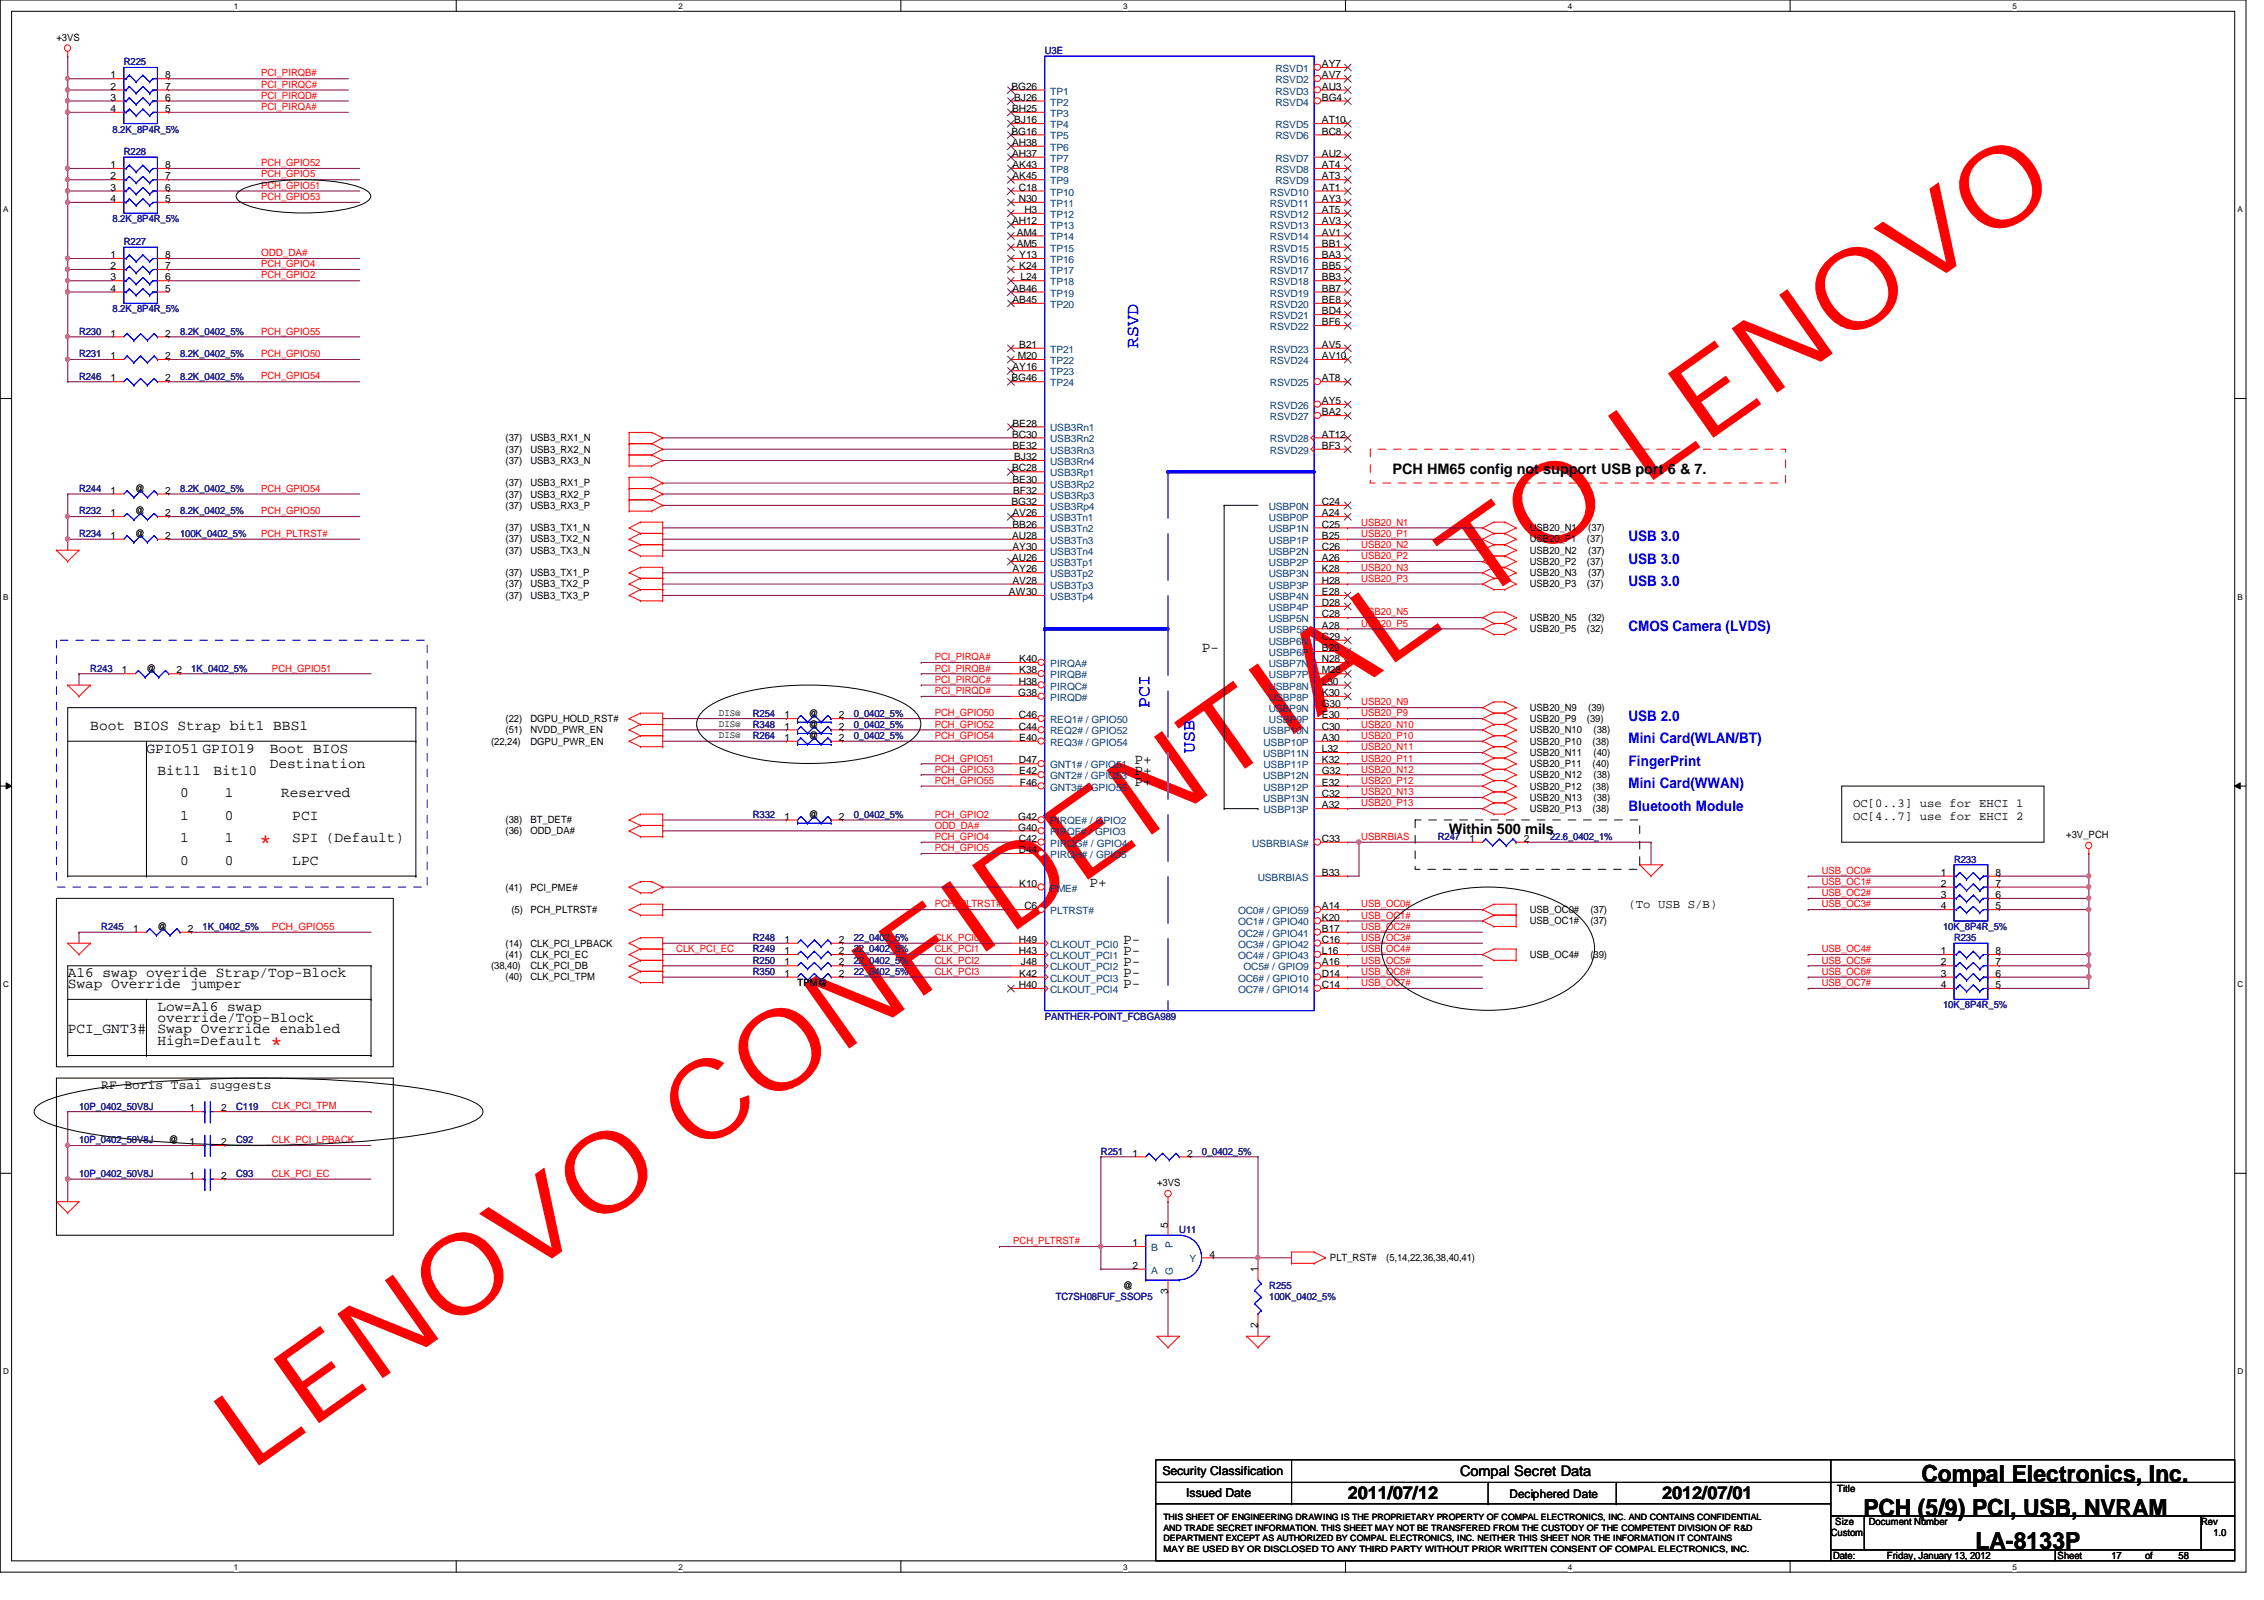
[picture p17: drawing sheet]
<svg xmlns="http://www.w3.org/2000/svg" width="297mm" height="210mm" viewBox="0 0 297 210" stroke-linecap="round" stroke-linejoin="round" font-family="sans-serif">
<defs><g id="words">
<text font-size="14.4" fill="#f00" x="32.7" y="193.1" transform="rotate(-35 32.7 193.1)">LENOVO CONFIDENTIAL TO LENOVO</text>
<g font-size="3.1">
<text x="252.1" y="194.4">Compal Electronics, Inc.</text>
<text x="244.5" y="198.8">PCH (5/9) PCI, USB, NVRAM</text>
<text x="259.2" y="203.2">LA-8133P</text>
</g>
<g font-size="2.9" fill="#f00">
<text x="33.9" y="111.3">*</text>
<text x="35.4" y="137.9">*</text>
</g>
<g font-size="2.3" fill="#00f">
<text x="149.3" y="45.7" transform="rotate(-90 149.3 45.7)">RSVD</text>
<text x="150.8" y="92.8" transform="rotate(-90 150.8 92.8)">PCI</text>
<text x="156.7" y="98.7" transform="rotate(-90 156.7 98.7)">USB</text>
</g>
<g font-size="2.3">
<text x="176.8" y="196.6">2011/07/12</text>
<text x="218.1" y="196.6">2012/07/01</text>
</g>
<g font-size="1.9">
<text x="182.7" y="62.2">PCH HM65 config not support USB port 6 &amp; 7.</text>
<text x="157.7" y="85.5">P-</text>
<text x="11.9" y="95.8">Boot BIOS Strap bit1 BBS1</text>
<text x="19.2" y="98.7">GPIO51 GPIO19</text>
<text x="20.7" y="101.7">Bit11</text>
<text x="28" y="101.7">Bit10</text>
<text x="35.4" y="98.7">Boot BIOS</text>
<text x="35.4" y="100.7">Destination</text>
<text x="148.8" y="100.2">P+</text>
<text x="148.8" y="101.7">P+</text>
<text x="23.6" y="104.6">0</text>
<text x="23.6" y="107.6">1</text>
<text x="29.5" y="107.6">0</text>
<text x="29.5" y="104.6">1</text>
<text x="36.9" y="104.6">Reserved</text>
<text x="38.4" y="107.6">PCI</text>
<text x="148.8" y="103.1">P+</text>
<text x="23.6" y="110.5">1</text>
<text x="23.6" y="113.5">0</text>
<text x="29.5" y="113.5">0</text>
<text x="29.5" y="110.5">1</text>
<text x="38.4" y="110.5">SPI (Default)</text>
<text x="38.4" y="113.5">LPC</text>
<text x="190.1" y="109.3">Within 500 mils</text>
<text x="143" y="116.4">P+</text>
<text x="147.4" y="123.8">P-</text>
<text x="147.4" y="125.2">P-</text>
<text x="8.9" y="128.2">A16 swap overide Strap/Top-Block</text>
<text x="8.9" y="129.7">Swap Override jumper</text>
<text x="147.4" y="126.7">P-</text>
<text x="147.4" y="129.7">P-</text>
<text x="147.4" y="128.2">P-</text>
<text x="8.9" y="135.6">PCI_GNT3#</text>
<text x="20.7" y="134.1">override/Top-Block</text>
<text x="20.7" y="132.6">Low=A16 swap</text>
<text x="20.7" y="135.6">Swap Override enabled</text>
<text x="20.7" y="137">High=Default</text>
<text x="191.6" y="193.7">Compal Secret Data</text>
</g>
<g font-size="1.9" fill="#00f">
<text x="213.7" y="71">USB 3.0</text>
<text x="213.7" y="74">USB 3.0</text>
<text x="213.7" y="76.9">USB 3.0</text>
<text x="213.7" y="82.8">CMOS Camera (LVDS)</text>
<text x="213.7" y="94.6">USB 2.0</text>
<text x="213.7" y="97.5">Mini Card(WLAN/BT)</text>
<text x="213.7" y="100.5">FingerPrint</text>
<text x="213.7" y="106.4">Bluetooth Module</text>
<text x="213.7" y="103.4">Mini Card(WWAN)</text>
</g>
<text font-size="1.7" x="13.3" y="142.8">RF Boris Tsai suggests</text>
<g font-size="1.6">
<text x="243.1" y="105.9">OC[0..3] use for EHCI 1</text>
<text x="243.1" y="107.6">OC[4..7] use for EHCI 2</text>
<text x="213.7" y="119.1">(To USB S/B)</text>
<text x="152.5" y="193.5">Security Classification</text>
<text x="155.6" y="196.3">Issued Date</text>
<text x="198" y="196.5">Deciphered Date</text>
</g>
<g font-size="1.3">
<text x="7.4" y="5.3">+3VS</text>
<text x="14.5" y="10.3">1</text>
<text x="14.5" y="11.8">2</text>
<text x="21.7" y="10.3">8</text>
<text x="21.7" y="11.8">7</text>
<text x="132.7" y="11.8">BG26</text>
<text x="173.4" y="8.8">AY7</text>
<text x="173.4" y="10.3">AV7</text>
<text x="173.4" y="11.8">AU3</text>
<text x="14.5" y="13.2">3</text>
<text x="14.5" y="14.7">4</text>
<text x="21.7" y="13.2">6</text>
<text x="21.7" y="14.7">5</text>
<text x="132.7" y="17.7">BG16</text>
<text x="132.8" y="14.7">BH25</text>
<text x="133.1" y="13.2">BJ26</text>
<text x="133.1" y="16.2">BJ16</text>
<text x="173.4" y="13.2">BG4</text>
<text x="173.4" y="16.2">AT10</text>
<text x="173.4" y="17.7">BC8</text>
<text x="14.5" y="22.1">1</text>
<text x="14.5" y="23.5">2</text>
<text x="21.7" y="22.1">8</text>
<text x="21.7" y="23.5">7</text>
<text x="132.8" y="19.1">AH38</text>
<text x="132.8" y="20.6">AH37</text>
<text x="132.8" y="22.1">AK43</text>
<text x="132.8" y="23.5">AK45</text>
<text x="173.4" y="20.6">AU2</text>
<text x="173.4" y="22.1">AT4</text>
<text x="173.4" y="23.5">AT3</text>
<text x="14.5" y="25">3</text>
<text x="14.5" y="26.5">4</text>
<text x="21.7" y="25">6</text>
<text x="21.7" y="26.5">5</text>
<text x="132.8" y="29.4">AH12</text>
<text x="133.7" y="26.5">N30</text>
<text x="133.7" y="25">C18</text>
<text x="134.4" y="27.9">H3</text>
<text x="173.4" y="25">AT1</text>
<text x="173.4" y="26.5">AY3</text>
<text x="173.4" y="27.9">AT5</text>
<text x="173.4" y="29.4">AV3</text>
<text x="14.5" y="33.9">1</text>
<text x="14.5" y="35.3">2</text>
<text x="21.7" y="33.9">8</text>
<text x="21.7" y="35.3">7</text>
<text x="133.4" y="32.4">AM5</text>
<text x="133.4" y="30.9">AM4</text>
<text x="133.7" y="33.9">Y13</text>
<text x="133.7" y="35.3">K24</text>
<text x="173.4" y="35.3">BB5</text>
<text x="173.4" y="30.9">AV1</text>
<text x="173.4" y="32.4">BB1</text>
<text x="173.4" y="33.9">BA3</text>
<text x="14.5" y="36.8">3</text>
<text x="14.5" y="38.3">4</text>
<text x="21.7" y="36.8">6</text>
<text x="21.7" y="38.3">5</text>
<text x="132.8" y="38.3">AB46</text>
<text x="132.8" y="39.8">AB45</text>
<text x="133.9" y="36.8">L24</text>
<text x="173.4" y="36.8">BB3</text>
<text x="173.4" y="38.3">BB7</text>
<text x="173.4" y="39.8">BE8</text>
<text x="173.4" y="41.2">BD4</text>
<text x="14.5" y="44.2">1</text>
<text x="14.5" y="47.1">1</text>
<text x="21.7" y="44.2">2</text>
<text x="21.7" y="47.1">2</text>
<text x="133.6" y="47.1">M20</text>
<text x="133.7" y="45.6">B21</text>
<text x="173.4" y="45.6">AV5</text>
<text x="173.4" y="42.7">BF6</text>
<text x="173.4" y="47.1">AV10</text>
<text x="14.5" y="50">1</text>
<text x="21.7" y="50">2</text>
<text x="132.7" y="50">BG46</text>
<text x="132.8" y="48.6">AY16</text>
<text x="173.4" y="50">AT8</text>
<text x="173.4" y="53">AY5</text>
<text x="66.3" y="59.4">(37)</text>
<text x="66.3" y="57.9">(37)</text>
<text x="69.6" y="59.4">USB3_RX2_N</text>
<text x="69.6" y="57.9">USB3_RX1_N</text>
<text x="132.8" y="57.4">BC30</text>
<text x="132.8" y="56">BE28</text>
<text x="132.8" y="58.9">BE32</text>
<text x="173.4" y="54.5">BA2</text>
<text x="173.4" y="57.4">AT12</text>
<text x="173.4" y="58.9">BF3</text>
<text x="14.5" y="64.8">1</text>
<text x="17.7" y="64.6">@</text>
<text x="21.7" y="64.8">2</text>
<text x="66.3" y="65.3">(37)</text>
<text x="66.3" y="63.8">(37)</text>
<text x="66.3" y="60.9">(37)</text>
<text x="69.6" y="65.3">USB3_RX2_P</text>
<text x="69.6" y="63.8">USB3_RX1_P</text>
<text x="69.6" y="60.9">USB3_RX3_N</text>
<text x="132.8" y="61.8">BC28</text>
<text x="132.8" y="63.3">BE30</text>
<text x="132.9" y="64.8">BF32</text>
<text x="133.1" y="60.4">BJ32</text>
<text x="14.5" y="70.7">1</text>
<text x="14.5" y="67.7">1</text>
<text x="17.7" y="70.4">@</text>
<text x="17.7" y="67.5">@</text>
<text x="21.7" y="70.7">2</text>
<text x="21.7" y="67.7">2</text>
<text x="66.3" y="66.8">(37)</text>
<text x="66.3" y="69.7">(37)</text>
<text x="66.3" y="71.2">(37)</text>
<text x="69.6" y="66.8">USB3_RX3_P</text>
<text x="69.6" y="69.7">USB3_TX1_N</text>
<text x="69.6" y="71.2">USB3_TX2_N</text>
<text x="132.7" y="66.3">BG32</text>
<text x="132.8" y="70.7">AU28</text>
<text x="132.8" y="67.7">AV26</text>
<text x="132.8" y="69.2">BB26</text>
<text x="173.4" y="66.3">C24</text>
<text x="173.4" y="67.7">A24</text>
<text x="173.4" y="69.2">C25</text>
<text x="173.4" y="70.7">B25</text>
<text x="200.7" y="69.7">USB20_N1</text>
<text x="200.7" y="71.2">USB20_P1</text>
<text x="208.2" y="71.2">(37)</text>
<text x="208.4" y="69.7">(37)</text>
<text x="66.3" y="72.6">(37)</text>
<text x="66.3" y="75.6">(37)</text>
<text x="66.3" y="77">(37)</text>
<text x="69.6" y="72.6">USB3_TX3_N</text>
<text x="69.6" y="75.6">USB3_TX1_P</text>
<text x="69.6" y="77">USB3_TX2_P</text>
<text x="132.8" y="73.6">AU26</text>
<text x="132.8" y="72.1">AY30</text>
<text x="132.8" y="75.1">AY26</text>
<text x="132.8" y="76.6">AV28</text>
<text x="173.4" y="72.1">C26</text>
<text x="173.4" y="73.6">A26</text>
<text x="173.4" y="75.1">K28</text>
<text x="173.4" y="76.6">H28</text>
<text x="200.7" y="72.6">USB20_N2</text>
<text x="200.7" y="74.1">USB20_P2</text>
<text x="200.7" y="77">USB20_P3</text>
<text x="200.7" y="75.6">USB20_N3</text>
<text x="208.2" y="74.1">(37)</text>
<text x="208.2" y="77">(37)</text>
<text x="208.4" y="72.6">(37)</text>
<text x="208.4" y="75.6">(37)</text>
<text x="66.3" y="78.5">(37)</text>
<text x="69.6" y="78.5">USB3_TX3_P</text>
<text x="132.4" y="78.1">AW30</text>
<text x="173.4" y="78.1">E28</text>
<text x="173.4" y="79.5">D28</text>
<text x="173.4" y="81">C28</text>
<text x="173.4" y="82.5">A28</text>
<text x="173.4" y="83.9">C29</text>
<text x="200.7" y="83">USB20_P5</text>
<text x="200.7" y="81.5">USB20_N5</text>
<text x="208.2" y="83">(32)</text>
<text x="208.4" y="81.5">(32)</text>
<text x="16" y="88.3">1</text>
<text x="19.2" y="88.1">@</text>
<text x="23.2" y="88.3">2</text>
<text x="133.7" y="89.8">H38</text>
<text x="133.7" y="86.9">K40</text>
<text x="133.7" y="88.3">K38</text>
<text x="173.4" y="85.4">B29</text>
<text x="173.4" y="86.9">N28</text>
<text x="173.4" y="88.3">M28</text>
<text x="173.4" y="89.8">L30</text>
<text x="66.3" y="94.7">(22)</text>
<text x="69.6" y="94.7">DGPU_HOLD_RST#</text>
<text x="94.3" y="95.3">DIS@</text>
<text x="94.3" y="93.9">DIS@</text>
<text x="102.9" y="94.2">1</text>
<text x="102.9" y="95.7">1</text>
<text x="106.1" y="94">@</text>
<text x="106.1" y="95.5">@</text>
<text x="110.1" y="94.2">2</text>
<text x="110.1" y="95.7">2</text>
<text x="133.6" y="91.3">G38</text>
<text x="133.7" y="94.2">C46</text>
<text x="133.7" y="95.7">C44</text>
<text x="173.4" y="91.3">K30</text>
<text x="173.4" y="92.8">G30</text>
<text x="173.4" y="94.2">E30</text>
<text x="173.4" y="95.7">C30</text>
<text x="200.7" y="94.7">USB20_P9</text>
<text x="200.7" y="93.3">USB20_N9</text>
<text x="208.2" y="94.7">(39)</text>
<text x="208.4" y="93.3">(39)</text>
<text x="64.4" y="97.7">(22,24)</text>
<text x="66.3" y="96.2">(51)</text>
<text x="69.6" y="97.7">DGPU_PWR_EN</text>
<text x="69.6" y="96.2">NVDD_PWR_EN</text>
<text x="94.3" y="96.8">DIS@</text>
<text x="102.9" y="97.2">1</text>
<text x="106.1" y="96.9">@</text>
<text x="110.1" y="97.2">2</text>
<text x="133.7" y="100.2">D47</text>
<text x="133.7" y="97.2">E40</text>
<text x="133.7" y="101.6">E42</text>
<text x="173.4" y="97.2">A30</text>
<text x="173.4" y="98.7">L32</text>
<text x="173.4" y="100.2">K32</text>
<text x="173.4" y="101.6">G32</text>
<text x="200.7" y="96.2">USB20_N10</text>
<text x="200.7" y="97.7">USB20_P10</text>
<text x="200.7" y="99.1">USB20_N11</text>
<text x="200.7" y="100.6">USB20_P11</text>
<text x="209" y="97.7">(38)</text>
<text x="209" y="100.6">(40)</text>
<text x="209.1" y="96.2">(38)</text>
<text x="209.1" y="99.1">(40)</text>
<text x="66.3" y="108">(38)</text>
<text x="69.6" y="108">BT_DET#</text>
<text x="102.9" y="107.5">1</text>
<text x="106.1" y="107.3">@</text>
<text x="110.1" y="107.5">2</text>
<text x="133.6" y="107.5">G42</text>
<text x="133.8" y="103.1">F46</text>
<text x="173.4" y="103.1">E32</text>
<text x="173.4" y="104.6">C32</text>
<text x="173.4" y="106">A32</text>
<text x="200.7" y="103.6">USB20_P12</text>
<text x="200.7" y="102.1">USB20_N12</text>
<text x="200.7" y="106.5">USB20_P13</text>
<text x="200.7" y="105.1">USB20_N13</text>
<text x="209" y="103.6">(38)</text>
<text x="209" y="106.5">(38)</text>
<text x="209.1" y="102.1">(38)</text>
<text x="209.1" y="105.1">(38)</text>
<text x="66.3" y="109.5">(36)</text>
<text x="69.6" y="109.5">ODD_DA#</text>
<text x="133.6" y="109">G40</text>
<text x="133.7" y="110.4">C42</text>
<text x="133.7" y="111.9">D44</text>
<text x="173.4" y="110.4">C33</text>
<text x="192.8" y="110.4">1</text>
<text x="199.9" y="110.4">2</text>
<text x="271.1" y="109.9">+3V_PCH</text>
<text x="66.3" y="116.8">(41)</text>
<text x="67.1" y="119.8">(5)</text>
<text x="69.6" y="116.8">PCI_PME#</text>
<text x="69.6" y="119.8">PCH_PLTRST#</text>
<text x="133.7" y="116.3">K10</text>
<text x="134.4" y="119.3">C6</text>
<text x="173.4" y="114.9">B33</text>
<text x="173.4" y="119.3">A14</text>
<text x="200.7" y="119.8">USB_OC0#</text>
<text x="208.7" y="119.8">(37)</text>
<text x="254.6" y="114.9">1</text>
<text x="254.6" y="116.3">2</text>
<text x="254.6" y="117.8">3</text>
<text x="254.6" y="119.3">4</text>
<text x="261.8" y="114.9">8</text>
<text x="261.8" y="116.3">7</text>
<text x="261.8" y="117.8">6</text>
<text x="261.8" y="119.3">5</text>
<text x="17.5" y="122.3">1</text>
<text x="20.7" y="122">@</text>
<text x="24.6" y="122.3">2</text>
<text x="66.3" y="124.2">(14)</text>
<text x="66.3" y="125.7">(41)</text>
<text x="69.6" y="124.2">CLK_PCI_LPBACK</text>
<text x="69.6" y="125.7">CLK_PCI_EC</text>
<text x="102.9" y="125.2">1</text>
<text x="102.9" y="123.7">1</text>
<text x="110.1" y="125.2">2</text>
<text x="110.1" y="123.7">2</text>
<text x="133.7" y="123.7">H49</text>
<text x="133.7" y="125.2">H43</text>
<text x="173.4" y="120.8">K20</text>
<text x="173.4" y="122.3">B17</text>
<text x="173.4" y="123.7">C16</text>
<text x="173.4" y="125.2">L16</text>
<text x="200.7" y="121.2">USB_OC1#</text>
<text x="200.7" y="125.7">USB_OC4#</text>
<text x="208.7" y="121.2">(37)</text>
<text x="208.7" y="125.7">(39)</text>
<text x="254.6" y="125.2">1</text>
<text x="261.8" y="125.2">8</text>
<text x="64.4" y="127.2">(38,40)</text>
<text x="66.3" y="128.6">(40)</text>
<text x="69.6" y="127.2">CLK_PCI_DB</text>
<text x="69.6" y="128.6">CLK_PCI_TPM</text>
<text x="102.9" y="126.7">1</text>
<text x="102.9" y="128.1">1</text>
<text x="104.6" y="129.4">TPM@</text>
<text x="110.1" y="126.7">2</text>
<text x="110.1" y="128.1">2</text>
<text x="133.7" y="129.6">H40</text>
<text x="133.7" y="128.1">K42</text>
<text x="133.9" y="126.7">J48</text>
<text x="173.4" y="126.7">A16</text>
<text x="173.4" y="128.1">D14</text>
<text x="173.4" y="129.6">C14</text>
<text x="254.6" y="126.7">2</text>
<text x="254.6" y="128.1">3</text>
<text x="254.6" y="129.6">4</text>
<text x="261.8" y="126.7">7</text>
<text x="261.8" y="128.1">6</text>
<text x="261.8" y="129.6">5</text>
<text x="22.1" y="150">@</text>
<text x="24.8" y="145.8">1</text>
<text x="29" y="145.8">2</text>
<text x="24.8" y="154.6">1</text>
<text x="24.8" y="150.2">1</text>
<text x="29" y="154.6">2</text>
<text x="29" y="150.2">2</text>
<text x="148.6" y="151.7">1</text>
<text x="151.8" y="155.6">+3VS</text>
<text x="155.7" y="151.7">2</text>
<text x="153.2" y="161" transform="rotate(-90 153.2 161)">5</text>
<text x="148.6" y="163.5">1</text>
<text x="148.6" y="166.5">2</text>
<text x="158.7" y="165">4</text>
<text x="165" y="166.9" transform="rotate(-90 165 166.9)">1</text>
<text x="174.5" y="165.4">PLT_RST#</text>
<text x="181.9" y="165.4">(5,14,22,36,38,40,41)</text>
<text x="147.4" y="169.1">@</text>
<text x="153.2" y="169.7" transform="rotate(-90 153.2 169.7)">3</text>
<text x="165" y="174.2" transform="rotate(-90 165 174.2)">2</text>
<text x="241" y="195.8">Title</text>
<text x="240.2" y="201.5">Custom</text>
<text x="240.8" y="200.1">Size</text>
<text x="245.2" y="200.1">Document Number</text>
<text x="288.8" y="200.1">Rev</text>
<text x="290.4" y="201.5">1.0</text>
<text x="240.5" y="204.5">Date:</text>
<text x="247.6" y="204.5">Friday, January 13, 2012</text>
<text x="270" y="204.5">Sheet</text>
<text x="277" y="204.5">17</text>
<text x="281.4" y="204.5">of</text>
<text x="285.8" y="204.5">58</text>
</g>
<g font-size="1.3" fill="#000080">
<text x="16.3" y="8.6">R225</text>
<text x="137.1" y="7.1">U3E</text>
<text x="14.8" y="17.4">8.2K_8P4R_5%</text>
<text x="16.3" y="20.4">R228</text>
<text x="14.8" y="29.2">8.2K_8P4R_5%</text>
<text x="16.3" y="32.1">R227</text>
<text x="14.8" y="41">8.2K_8P4R_5%</text>
<text x="10.4" y="43.9">R230</text>
<text x="10.4" y="46.9">R231</text>
<text x="23.6" y="43.9">8.2K_0402_5%</text>
<text x="23.6" y="46.9">8.2K_0402_5%</text>
<text x="10.4" y="49.8">R246</text>
<text x="23.6" y="49.8">8.2K_0402_5%</text>
<text x="10.4" y="64.6">R244</text>
<text x="23.6" y="64.6">8.2K_0402_5%</text>
<text x="10.4" y="70.4">R234</text>
<text x="10.4" y="67.5">R232</text>
<text x="23.6" y="70.4">100K_0402_5%</text>
<text x="23.6" y="67.5">8.2K_0402_5%</text>
<text x="11.9" y="88.1">R243</text>
<text x="25.1" y="88.1">1K_0402_5%</text>
<text x="98.8" y="94">R254</text>
<text x="98.8" y="95.5">R348</text>
<text x="112" y="94">0_0402_5%</text>
<text x="112" y="95.5">0_0402_5%</text>
<text x="98.8" y="96.9">R264</text>
<text x="112" y="96.9">0_0402_5%</text>
<text x="98.8" y="107.3">R332</text>
<text x="112" y="107.3">0_0402_5%</text>
<text x="188.6" y="110.2">R247</text>
<text x="203.4" y="110.2">22.6_0402_1%</text>
<text x="256.4" y="113.2">R233</text>
<text x="13.3" y="122">R245</text>
<text x="26.6" y="122">1K_0402_5%</text>
<text x="98.8" y="124.9">R249</text>
<text x="98.8" y="123.5">R248</text>
<text x="112" y="124.9">22_0402_5%</text>
<text x="112" y="123.5">22_0402_5%</text>
<text x="254.9" y="122">10K_8P4R_5%</text>
<text x="256.4" y="123.5">R235</text>
<text x="98.8" y="126.4">R250</text>
<text x="98.8" y="127.9">R350</text>
<text x="112" y="126.4">22_0402_5%</text>
<text x="112" y="127.9">22_0402_5%</text>
<text x="137.1" y="133.8">PANTHER-POINT_FCBGA989</text>
<text x="254.9" y="132.3">10K_8P4R_5%</text>
<text x="10.4" y="145.6">10P_0402_50V8J</text>
<text x="10.4" y="150">10P_0402_50V8J</text>
<text x="31" y="145.6">C119</text>
<text x="31" y="150">C92</text>
<text x="10.4" y="154.4">10P_0402_50V8J</text>
<text x="31" y="154.4">C93</text>
<text x="144.4" y="151.5">R251</text>
<text x="157.7" y="151.5">0_0402_5%</text>
<text x="154.7" y="161.8">U11</text>
<text x="138.5" y="170.6">TC7SH08FUF_SSOP5</text>
<text x="166.5" y="169.1">R255</text>
<text x="166.5" y="170.6">100K_0402_5%</text>
</g>
<g font-size="1.3" fill="#f00">
<text x="34.2" y="11.5">PCI_PIRQC#</text>
<text x="34.2" y="10">PCI_PIRQB#</text>
<text x="34.2" y="13">PCI_PIRQD#</text>
<text x="34.2" y="14.4">PCI_PIRQA#</text>
<text x="34.2" y="21.8">PCH_GPIO52</text>
<text x="34.2" y="23.3">PCH_GPIO5</text>
<text x="34.2" y="24.8">PCH_GPIO51</text>
<text x="34.2" y="26.2">PCH_GPIO53</text>
<text x="34.2" y="33.6">ODD_DA#</text>
<text x="34.2" y="35.1">PCH_GPIO4</text>
<text x="34.2" y="36.5">PCH_GPIO2</text>
<text x="34.2" y="43.9">PCH_GPIO55</text>
<text x="34.2" y="46.9">PCH_GPIO50</text>
<text x="34.2" y="49.8">PCH_GPIO54</text>
<text x="34.2" y="64.5">PCH_GPIO54</text>
<text x="34.2" y="67.5">PCH_GPIO50</text>
<text x="34.2" y="70.4">PCH_PLTRST#</text>
<text x="178.6" y="69">USB20_N1</text>
<text x="178.6" y="70.4">USB20_P1</text>
<text x="178.6" y="71.9">USB20_N2</text>
<text x="178.6" y="73.4">USB20_P2</text>
<text x="178.6" y="74.8">USB20_N3</text>
<text x="178.6" y="76.3">USB20_P3</text>
<text x="178.6" y="80.7">USB20_N5</text>
<text x="178.6" y="82.2">USB20_P5</text>
<text x="35.7" y="88.1">PCH_GPIO51</text>
<text x="122.6" y="86.6">PCI_PIRQA#</text>
<text x="122.6" y="89.6">PCI_PIRQC#</text>
<text x="122.6" y="88.1">PCI_PIRQB#</text>
<text x="122.6" y="94">PCH_GPIO50</text>
<text x="122.6" y="91.1">PCI_PIRQD#</text>
<text x="122.6" y="95.5">PCH_GPIO52</text>
<text x="178.6" y="92.5">USB20_N9</text>
<text x="178.6" y="94">USB20_P9</text>
<text x="178.6" y="95.5">USB20_N10</text>
<text x="122.6" y="96.9">PCH_GPIO54</text>
<text x="122.6" y="101.3">PCH_GPIO53</text>
<text x="122.6" y="99.9">PCH_GPIO51</text>
<text x="178.6" y="101.3">USB20_N12</text>
<text x="178.6" y="96.9">USB20_P10</text>
<text x="178.6" y="98.4">USB20_N11</text>
<text x="178.6" y="99.9">USB20_P11</text>
<text x="122.6" y="107.3">PCH_GPIO2</text>
<text x="122.6" y="102.8">PCH_GPIO55</text>
<text x="178.6" y="102.8">USB20_P12</text>
<text x="178.6" y="104.3">USB20_N13</text>
<text x="178.6" y="105.8">USB20_P13</text>
<text x="122.6" y="111.7">PCH_GPIO5</text>
<text x="122.6" y="108.7">ODD_DA#</text>
<text x="122.6" y="110.2">PCH_GPIO4</text>
<text x="178.6" y="110.2">USBRBIAS</text>
<text x="122.6" y="119">PCH_PLTRST#</text>
<text x="178.6" y="119">USB_OC0#</text>
<text x="239" y="119">USB_OC3#</text>
<text x="239" y="116.1">USB_OC1#</text>
<text x="239" y="114.6">USB_OC0#</text>
<text x="239" y="117.6">USB_OC2#</text>
<text x="35.7" y="122">PCH_GPIO55</text>
<text x="88.7" y="124.9">CLK_PCI_EC</text>
<text x="122.6" y="123.4">CLK_PCI0</text>
<text x="122.6" y="124.9">CLK_PCI1</text>
<text x="178.6" y="123.4">USB_OC3#</text>
<text x="178.6" y="120.5">USB_OC1#</text>
<text x="178.6" y="122">USB_OC2#</text>
<text x="178.6" y="124.9">USB_OC4#</text>
<text x="239" y="124.9">USB_OC4#</text>
<text x="122.6" y="126.4">CLK_PCI2</text>
<text x="122.6" y="127.9">CLK_PCI3</text>
<text x="178.6" y="127.9">USB_OC6#</text>
<text x="178.6" y="126.4">USB_OC5#</text>
<text x="178.6" y="129.4">USB_OC7#</text>
<text x="239" y="127.9">USB_OC6#</text>
<text x="239" y="126.4">USB_OC5#</text>
<text x="239" y="129.4">USB_OC7#</text>
<text x="35.7" y="150">CLK_PCI_LPBACK</text>
<text x="35.7" y="145.5">CLK_PCI_TPM</text>
<text x="35.7" y="154.4">CLK_PCI_EC</text>
<text x="132.9" y="163.2">PCH_PLTRST#</text>
</g>
<g font-size="1.3" fill="#004080">
<text x="167.3" y="9.4">RSVD1</text>
<text x="167.3" y="10.9">RSVD2</text>
<text x="137.8" y="12.4">TP1</text>
<text x="137.8" y="13.8">TP2</text>
<text x="137.8" y="15.3">TP3</text>
<text x="137.8" y="16.8">TP4</text>
<text x="167.3" y="12.4">RSVD3</text>
<text x="167.3" y="13.8">RSVD4</text>
<text x="167.3" y="16.8">RSVD5</text>
<text x="137.8" y="19.8">TP6</text>
<text x="137.8" y="21.2">TP7</text>
<text x="137.8" y="22.7">TP8</text>
<text x="137.8" y="18.3">TP5</text>
<text x="167.3" y="18.3">RSVD6</text>
<text x="167.3" y="21.2">RSVD7</text>
<text x="167.3" y="22.7">RSVD8</text>
<text x="137.8" y="24.2">TP9</text>
<text x="137.8" y="28.6">TP12</text>
<text x="137.8" y="27.1">TP11</text>
<text x="137.8" y="25.7">TP10</text>
<text x="166.6" y="25.7">RSVD10</text>
<text x="166.6" y="27.1">RSVD11</text>
<text x="166.6" y="28.6">RSVD12</text>
<text x="167.3" y="24.2">RSVD9</text>
<text x="137.8" y="34.5">TP16</text>
<text x="137.8" y="35.9">TP17</text>
<text x="137.8" y="33">TP15</text>
<text x="137.8" y="31.5">TP14</text>
<text x="137.8" y="30.1">TP13</text>
<text x="166.6" y="35.9">RSVD17</text>
<text x="166.6" y="30.1">RSVD13</text>
<text x="166.6" y="31.5">RSVD14</text>
<text x="166.6" y="33">RSVD15</text>
<text x="166.6" y="34.5">RSVD16</text>
<text x="137.8" y="37.4">TP18</text>
<text x="137.8" y="38.9">TP19</text>
<text x="137.8" y="40.4">TP20</text>
<text x="166.6" y="37.4">RSVD18</text>
<text x="166.6" y="38.9">RSVD19</text>
<text x="166.6" y="40.4">RSVD20</text>
<text x="166.6" y="41.9">RSVD21</text>
<text x="137.8" y="46.3">TP21</text>
<text x="137.8" y="47.8">TP22</text>
<text x="166.6" y="46.3">RSVD23</text>
<text x="166.6" y="43.3">RSVD22</text>
<text x="166.6" y="47.8">RSVD24</text>
<text x="137.8" y="49.2">TP23</text>
<text x="137.8" y="50.7">TP24</text>
<text x="166.6" y="50.7">RSVD25</text>
<text x="166.6" y="53.6">RSVD26</text>
<text x="137.8" y="56.6">USB3Rn1</text>
<text x="137.8" y="58">USB3Rn2</text>
<text x="137.8" y="59.5">USB3Rn3</text>
<text x="166.6" y="55.1">RSVD27</text>
<text x="166.6" y="58">RSVD28</text>
<text x="166.6" y="59.5">RSVD29</text>
<text x="137.8" y="61">USB3Rn4</text>
<text x="137.8" y="62.5">USB3Rp1</text>
<text x="137.8" y="64">USB3Rp2</text>
<text x="137.8" y="65.4">USB3Rp3</text>
<text x="137.8" y="66.9">USB3Rp4</text>
<text x="137.8" y="68.4">USB3Tn1</text>
<text x="137.8" y="69.8">USB3Tn2</text>
<text x="137.8" y="71.3">USB3Tn3</text>
<text x="166.5" y="66.9">USBP0N</text>
<text x="166.5" y="69.8">USBP1N</text>
<text x="166.5" y="68.4">USBP0P</text>
<text x="166.5" y="71.3">USBP1P</text>
<text x="137.8" y="72.8">USB3Tn4</text>
<text x="137.8" y="74.3">USB3Tp1</text>
<text x="137.8" y="75.7">USB3Tp2</text>
<text x="137.8" y="77.2">USB3Tp3</text>
<text x="166.5" y="72.8">USBP2N</text>
<text x="166.5" y="75.7">USBP3N</text>
<text x="166.5" y="74.3">USBP2P</text>
<text x="166.5" y="77.2">USBP3P</text>
<text x="137.8" y="78.7">USB3Tp4</text>
<text x="166.5" y="78.7">USBP4N</text>
<text x="166.5" y="81.6">USBP5N</text>
<text x="166.5" y="80.1">USBP4P</text>
<text x="166.5" y="83.1">USBP5P</text>
<text x="137.8" y="87.5">PIRQA#</text>
<text x="137.8" y="89">PIRQB#</text>
<text x="166.5" y="84.6">USBP6N</text>
<text x="166.5" y="87.5">USBP7N</text>
<text x="166.5" y="86.1">USBP6P</text>
<text x="166.5" y="89">USBP7P</text>
<text x="137.8" y="90.5">PIRQC#</text>
<text x="137.8" y="91.9">PIRQD#</text>
<text x="137.8" y="94.9">REQ1# / GPIO50</text>
<text x="166.5" y="90.5">USBP8N</text>
<text x="166.5" y="93.4">USBP9N</text>
<text x="166.5" y="91.9">USBP8P</text>
<text x="166.5" y="94.9">USBP9P</text>
<text x="137.8" y="96.4">REQ2# / GPIO52</text>
<text x="137.8" y="97.8">REQ3# / GPIO54</text>
<text x="137.8" y="100.8">GNT1# / GPIO51</text>
<text x="165.7" y="96.4">USBP10N</text>
<text x="165.7" y="99.3">USBP11N</text>
<text x="165.8" y="97.8">USBP10P</text>
<text x="165.8" y="100.8">USBP11P</text>
<text x="137.8" y="102.2">GNT2# / GPIO53</text>
<text x="137.8" y="103.7">GNT3# / GPIO55</text>
<text x="165.7" y="102.2">USBP12N</text>
<text x="165.7" y="105.2">USBP13N</text>
<text x="165.8" y="103.7">USBP12P</text>
<text x="165.8" y="106.7">USBP13P</text>
<text x="137.8" y="108.2">PIRQE# / GPIO2</text>
<text x="137.8" y="109.6">PIRQF# / GPIO3</text>
<text x="137.8" y="111.1">PIRQG# / GPIO4</text>
<text x="137.8" y="112.6">PIRQH# / GPIO5</text>
<text x="164.3" y="111.1">USBRBIAS#</text>
<text x="137.8" y="117">PME#</text>
<text x="137.8" y="119.9">PLTRST#</text>
<text x="162.4" y="119.9">OC0# / GPIO59</text>
<text x="165" y="115.5">USBRBIAS</text>
<text x="137.8" y="124.3">CLKOUT_PCI0</text>
<text x="137.8" y="125.8">CLKOUT_PCI1</text>
<text x="162.4" y="121.4">OC1# / GPIO40</text>
<text x="162.4" y="122.9">OC2# / GPIO41</text>
<text x="162.4" y="124.3">OC3# / GPIO42</text>
<text x="162.4" y="125.8">OC4# / GPIO43</text>
<text x="137.8" y="127.3">CLKOUT_PCI2</text>
<text x="137.8" y="130.3">CLKOUT_PCI4</text>
<text x="137.8" y="128.8">CLKOUT_PCI3</text>
<text x="162.4" y="128.8">OC6# / GPIO10</text>
<text x="162.4" y="130.3">OC7# / GPIO14</text>
<text x="163.1" y="127.3">OC5# / GPIO9</text>
<text x="151" y="164.1">B</text>
<text x="151" y="167.1">A</text>
<text x="153.9" y="167.2" transform="rotate(-90 153.9 167.2)">G</text>
<text x="153.9" y="163.7" transform="rotate(-90 153.9 163.7)">P</text>
<text x="156.1" y="165.6">Y</text>
</g>
<g font-size="1.1">
<text x="30.7" y="1.1">1</text>
<text x="89" y="1.1">2</text>
<text x="147.4" y="1.1">3</text>
<text x="205.7" y="1.1">4</text>
<text x="264" y="1.1">5</text>
<text x=".4" y="27.9">A</text>
<text x="293.6" y="27.9">A</text>
<text x=".4" y="78.7">B</text>
<text x="293.6" y="78.7">B</text>
<text x=".4" y="129.5">C</text>
<text x="293.6" y="129.5">C</text>
<text x=".4" y="180.3">D</text>
<text x="293.6" y="180.3">D</text>
<text x="152.7" y="202.2">DEPARTMENT EXCEPT AS AUTHORIZED BY COMPAL ELECTRONICS, INC. NEITHER THIS SHEET NOR THE INFORMATION IT CONTAINS</text>
<text x="152.7" y="199.4">THIS SHEET OF ENGINEERING DRAWING IS THE PROPRIETARY PROPERTY OF COMPAL ELECTRONICS, INC. AND CONTAINS CONFIDENTIAL</text>
<text x="152.7" y="203.6">MAY BE USED BY OR DISCLOSED TO ANY THIRD PARTY WITHOUT PRIOR WRITTEN CONSENT OF COMPAL ELECTRONICS, INC.</text>
<text x="152.7" y="200.8">AND TRADE SECRET INFORMATION. THIS SHEET MAY NOT BE TRANSFERED FROM THE CUSTODY OF THE COMPETENT DIVISION OF R&amp;D</text>
<text x="30.7" y="205.9">1</text>
<text x="89" y="205.9">2</text>
<text x="147.4" y="205.9">3</text>
<text x="205.7" y="205.9">4</text>
<text x="264" y="205.9">5</text>
</g>
</g></defs>
<path d="M0 0h294.7v206.2h-294.7zM1.5 1.5h291.7v203.3h-291.7z" fill="none" stroke="#000" stroke-width=".13"/>
<g fill="#fff">
<path d="M30.7 .2h.6v1.2h-.6z"/>
<path d="M30.7 204.9h.6v1.2h-.6z"/>
</g>
<path d="M59.9 0v1.5M59.9 204.8v1.4" fill="none" stroke="#000" stroke-width=".13"/>
<g fill="#fff">
<path d="M89 .2h.6v1.2h-.6z"/>
<path d="M89 204.9h.6v1.2h-.6z"/>
</g>
<path d="M118.2 0v1.5M118.2 204.8v1.4" fill="none" stroke="#000" stroke-width=".13"/>
<g fill="#fff">
<path d="M147.4 .2h.6v1.2h-.6z"/>
<path d="M147.4 204.9h.6v1.2h-.6z"/>
</g>
<path d="M176.5 0v1.5M176.5 204.8v1.4" fill="none" stroke="#000" stroke-width=".13"/>
<g fill="#fff">
<path d="M205.7 .2h.6v1.2h-.6z"/>
<path d="M205.7 204.9h.6v1.2h-.6z"/>
</g>
<path d="M234.9 0v1.5M234.9 204.8v1.4" fill="none" stroke="#000" stroke-width=".13"/>
<g fill="#fff">
<path d="M264 .2h.6v1.2h-.6z"/>
<path d="M264 204.9h.6v1.2h-.6z"/>
<path d="M.4 26.9h.7v1.2h-.7z"/>
<path d="M293.6 26.9h.7v1.2h-.7z"/>
<path d="M.4 77.7h.7v1.2h-.7z"/>
<path d="M293.6 77.7h.7v1.2h-.7z"/>
</g>
<path d="M0 52.3h1.5M293.2 52.3h1.5" fill="none" stroke="#000" stroke-width=".13"/>
<g fill="#fff">
<path d="M.4 128.5h.8v1.2h-.8z"/>
<path d="M293.6 128.5h.7v1.2h-.7z"/>
</g>
<path d="M0 103.1h1.5M.8 102.7l.7 .4-.7 .4zM293.2 103.1l.7-.4v.8zM293.2 103.1h1.5" fill="none" stroke="#000" stroke-width=".13"/>
<path d="M.8 102.7l.7 .4-.7 .4zM293.2 103.1l.7-.4v.8z" fill="#000"/>
<g fill="#fff">
<path d="M.4 179.3h.8v1.2h-.8z"/>
<path d="M293.6 179.3h.7v1.2h-.7z"/>
</g>
<path d="M0 153.9h1.5M293.2 153.9h1.5" fill="none" stroke="#000" stroke-width=".13"/>
<path d="M8.9 38.3h.1M8.9 38.3v5.9M8.9 44.2h.1M8.9 44.2h5.9M22.1 44.2h.1M22.1 44.2h25.1M8.9 67.8h.1M8.9 67.8h5.9M144.4 163.5h.1M144.4 163.5h4.4" fill="none" stroke="#800040" stroke-width=".13"/>
<circle cx="8.9" cy="44.2" r=".29" fill="#f0f"/>
<circle cx="8.9" cy="44.2" r=".29" fill="none" stroke="#f0f" stroke-width=".13"/>
<path d="M144.4 151.8h.1M144.4 151.8v11.7h-13.3M153.2 157.6h.1M153.2 157.6v3M165.1 151.8h.1M165.1 151.8v14.7M131.1 163.5h.1M153.2 169.4h.1M153.2 169.4v5.9M159.2 165h.1M159.2 165h10.3M165.1 165h.1" fill="none" stroke="#800040" stroke-width=".13"/>
<circle cx="165" cy="165" r=".29" fill="#f0f"/>
<circle cx="165" cy="165" r=".29" fill="none" stroke="#f0f" stroke-width=".13"/>
<path d="M8.9 36.8h.1M8.9 36.8h5.9" fill="none" stroke="#800040" stroke-width=".13"/>
<circle cx="8.9" cy="36.8" r=".29" fill="#f0f"/>
<circle cx="8.9" cy="36.8" r=".29" fill="none" stroke="#f0f" stroke-width=".13"/>
<path d="M8.9 35.3h.1M8.9 35.3h5.9" fill="none" stroke="#800040" stroke-width=".13"/>
<circle cx="8.9" cy="35.3" r=".29" fill="#f0f"/>
<circle cx="8.9" cy="35.3" r=".29" fill="none" stroke="#f0f" stroke-width=".13"/>
<path d="M22.1 67.8h.1M22.1 67.8h25.1M144.4 151.8h.1M144.4 151.8h4.4M144.4 163.5h.1M144.4 163.5v3M165.1 173.9h.1M165.1 173.9v1.4" fill="none" stroke="#800040" stroke-width=".13"/>
<circle cx="144.4" cy="163.5" r=".29" fill="#f0f"/>
<circle cx="144.4" cy="163.5" r=".29" fill="none" stroke="#f0f" stroke-width=".13"/>
<path d="M8.9 38.3h.1M8.9 38.3h5.9" fill="none" stroke="#800040" stroke-width=".13"/>
<circle cx="8.9" cy="38.3" r=".29" fill="#f0f"/>
<circle cx="8.9" cy="38.3" r=".29" fill="none" stroke="#f0f" stroke-width=".13"/>
<path d="M8.9 36.8h.1M8.9 25.1h.1M8.9 36.8v1.5M8.9 25.1h5.9" fill="none" stroke="#800040" stroke-width=".13"/>
<circle cx="8.9" cy="25" r=".29" fill="#f0f"/>
<circle cx="8.9" cy="25" r=".29" fill="none" stroke="#f0f" stroke-width=".13"/>
<path d="M8.9 10.3h.1M8.9 10.3h5.9M8.9 33.9h.1M8.9 26.5h.1M8.9 23.6h.1M8.9 33.9h5.9M8.9 26.5h5.9M8.9 23.6h5.9M156.2 151.8h.1M156.2 151.8h8.9M144.4 166.5h.1M144.4 166.5h4.4" fill="none" stroke="#800040" stroke-width=".13"/>
<circle cx="8.9" cy="23.6" r=".29" fill="#f0f"/>
<circle cx="8.9" cy="23.6" r=".29" fill="none" stroke="#f0f" stroke-width=".13"/>
<path d="M8.9 11.8h.1M8.9 14.7h.1M8.9 11.8h5.9M8.9 14.7h5.9M8.9 22.1h.1M8.9 22.1h5.9" fill="none" stroke="#800040" stroke-width=".13"/>
<circle cx="8.9" cy="14.7" r=".29" fill="#f0f"/>
<circle cx="8.9" cy="14.7" r=".29" fill="none" stroke="#f0f" stroke-width=".13"/>
<path d="M8.9 13.3h.1M8.9 14.7h.1M8.9 11.8h.1M8.9 13.3h5.9M8.9 11.8v1.5M8.9 14.7v7.4M8.9 23.6h.1M8.9 23.6v1.5" fill="none" stroke="#800040" stroke-width=".13"/>
<circle cx="8.9" cy="11.8" r=".29" fill="#f0f"/>
<circle cx="8.9" cy="11.8" r=".29" fill="none" stroke="#f0f" stroke-width=".13"/>
<path d="M8.9 35.3h.1M8.9 33.9h.1M8.9 33.9v2.9" fill="none" stroke="#800040" stroke-width=".13"/>
<circle cx="8.9" cy="33.9" r=".29" fill="#f0f"/>
<circle cx="8.9" cy="33.9" r=".29" fill="none" stroke="#f0f" stroke-width=".13"/>
<path d="M8.9 13.3h.1M8.9 13.3v1.4" fill="none" stroke="#800040" stroke-width=".13"/>
<circle cx="8.9" cy="13.2" r=".29" fill="#f0f"/>
<circle cx="8.9" cy="13.2" r=".29" fill="none" stroke="#f0f" stroke-width=".13"/>
<path d="M8.9 10.3h.1M8.9 10.3v1.5" fill="none" stroke="#800040" stroke-width=".13"/>
<circle cx="8.9" cy="10.3" r=".29" fill="#f0f"/>
<circle cx="8.9" cy="10.3" r=".29" fill="none" stroke="#f0f" stroke-width=".13"/>
<path d="M8.9 22.1h.1M8.9 22.1v1.5" fill="none" stroke="#800040" stroke-width=".13"/>
<circle cx="8.9" cy="22.1" r=".29" fill="#f0f"/>
<circle cx="8.9" cy="22.1" r=".29" fill="none" stroke="#f0f" stroke-width=".13"/>
<path d="M8.9 7.4h.1M8.9 7.4v2.9M8.9 25.1h.1M8.9 26.5h.1M8.9 25.1v8.8M8.9 70.7h.1M8.9 70.7v1.5" fill="none" stroke="#800040" stroke-width=".13"/>
<circle cx="8.9" cy="26.5" r=".29" fill="#f0f"/>
<circle cx="8.9" cy="26.5" r=".29" fill="none" stroke="#f0f" stroke-width=".13"/>
<path d="M8.9 70.7h.1M8.9 70.7h5.9" fill="none" stroke="#800040" stroke-width=".13"/>
<circle cx="8.9" cy="70.7" r=".29" fill="#f0f"/>
<circle cx="8.9" cy="70.7" r=".29" fill="none" stroke="#f0f" stroke-width=".13"/>
<g fill="none" stroke="#800040" stroke-width=".13">
<path d="M22.1 11.8h.1M22.1 13.3h.1M22.1 14.7h.1M22.1 10.3h.1M22.1 11.8h23.6M22.1 13.3h23.6M22.1 14.7h23.6M22.1 10.3h23.6M22.1 25.1h.1M22.1 22.1h.1M22.1 26.5h.1M22.1 23.6h.1"/>
<path d="M22.1 33.9h.1M22.1 35.3h.1M22.1 25.1h25.1M22.1 22.1h25.1M22.1 26.5h25.1M22.1 23.6h25.1M22.1 33.9h25.1M22.1 35.3h25.1M8.9 47.2h.1M8.9 47.2h5.9M8.9 67.8h.1M8.9 67.8v2.9"/>
<path d="M22.1 70.7h.1M22.1 70.7h25.1"/>
</g>
<circle cx="8.9" cy="47.1" r=".29" fill="#f0f"/>
<circle cx="8.9" cy="47.1" r=".29" fill="none" stroke="#f0f" stroke-width=".13"/>
<path d="M8.9 44.2h.1M8.9 44.2v3M22.1 47.2h.1M22.1 47.2h25.1M8.9 64.8h.1M8.9 67.8h.1M8.9 64.8v3M8.9 64.8h5.9" fill="none" stroke="#800040" stroke-width=".13"/>
<circle cx="8.9" cy="67.7" r=".29" fill="#f0f"/>
<circle cx="8.9" cy="67.7" r=".29" fill="none" stroke="#f0f" stroke-width=".13"/>
<g fill="none" stroke="#800040" stroke-width=".13">
<path d="M22.1 36.8h.1M22.1 36.8h25.1M8.9 50.1h.1M8.9 47.2h.1M8.9 50.1h5.9M8.9 47.2v2.9M22.1 50.1h.1M22.1 50.1h25.1M22.1 64.8h.1M22.1 64.8h25.1M10.4 88.4h.1M10.4 88.4h5.9"/>
<path d="M10.4 88.4v1.5M8.9 154.7h.1M8.9 154.7v2.9"/>
</g>
<circle cx="8.9" cy="154.7" r=".29" fill="#f0f"/>
<circle cx="8.9" cy="154.7" r=".29" fill="none" stroke="#f0f" stroke-width=".13"/>
<path d="M8.9 150.3h.1M8.9 150.3h16.2" fill="none" stroke="#800040" stroke-width=".13"/>
<circle cx="8.9" cy="150.3" r=".29" fill="#f0f"/>
<circle cx="8.9" cy="150.3" r=".29" fill="none" stroke="#f0f" stroke-width=".13"/>
<g fill="none" stroke="#800040" stroke-width=".13">
<path d="M176.8 69.3h.1M176.8 70.7h.1M176.8 72.2h.1M176.8 73.7h.1M176.8 75.1h.1M176.8 76.6h.1M176.8 69.3h17.7M176.8 70.7h17.7M176.8 72.2h17.7M176.8 73.7h17.7M176.8 75.1h17.7M176.8 76.6h17.7"/>
<path d="M23.6 88.4h.1M23.6 88.4h25.1M86.9 94.3h16.3M103.2 94.3h.1M176.8 92.8h.1M176.8 94.3h.1M176.8 81h.1M176.8 82.5h.1M176.8 94.3h17.7M176.8 92.8h17.7M176.8 81h17.7M176.8 82.5h17.7"/>
<path d="M86.9 107.6h16.3M103.2 107.6h.1M176.8 119.3h.1M176.8 114.9h.1M176.8 119.3h17.7M178.3 110.5h.1M178.3 110.5v4.4h-1.5M178.3 110.5h14.7M10.4 122.3h.1M10.4 122.3h7.3M10.4 122.3v1.4M25.1 122.3h.1"/>
<path d="M25.1 122.3h23.6M176.8 128.2h.1M176.8 126.7h.1M176.8 123.7h.1M176.8 129.7h.1M176.8 120.8h.1M176.8 128.2h17.7M176.8 126.7h17.7M176.8 123.7h17.7M176.8 129.7h17.7M176.8 120.8h17.7M8.9 154.7h.1"/>
<path d="M8.9 150.3h.1M8.9 154.7h16.2M8.9 150.3v4.4M29.5 150.3h.1M29.5 154.7h.1M29.5 154.7h19.2M29.5 150.3h19.2"/>
</g>
<circle cx="178.3" cy="110.5" r=".29" fill="#f0f"/>
<circle cx="178.3" cy="110.5" r=".29" fill="none" stroke="#f0f" stroke-width=".13"/>
<g fill="none" stroke="#800040" stroke-width=".13">
<path d="M86.9 58.9h.1M86.9 57.4h.1M86.9 58.9h45.7M86.9 57.4h45.7M86.9 76.6h.1M86.9 70.7h.1M86.9 75.1h.1M86.9 64.8h.1M86.9 63.4h.1M86.9 66.3h.1M86.9 60.4h.1M86.9 69.3h.1"/>
<path d="M86.9 78.1h.1M86.9 72.2h.1M86.9 76.6h45.7M86.9 70.7h45.7M86.9 75.1h45.7M86.9 64.8h45.7M86.9 63.4h45.7M86.9 66.3h45.7M86.9 60.4h45.7M86.9 69.3h45.7M86.9 78.1h45.7M86.9 72.2h45.7"/>
<path d="M86.9 95.8h16.3M86.9 97.2h16.3M103.2 97.2h.1M103.2 95.8h.1M110.5 94.3h.1M110.5 97.2h.1M110.5 95.8h.1M110.5 95.8h22.1M110.5 97.2h22.1M110.5 94.3h22.1M120.9 86.9h.1M120.9 91.4h.1"/>
<path d="M120.9 89.9h.1M120.9 88.4h.1M120.9 86.9h11.7M120.9 91.4h11.7M120.9 89.9h11.7M120.9 88.4h11.7M176.8 95.8h.1M176.8 97.2h.1M176.8 98.7h.1M176.8 95.8h17.7M176.8 97.2h17.7M176.8 98.7h17.7"/>
<path d="M86.9 109h.1M86.9 119.3h.1M86.9 116.4h.1M86.9 109h45.7M86.9 119.3h45.7M86.9 116.4h45.7M110.5 107.6h.1M110.5 107.6h22.1M120.9 112h.1M120.9 101.6h.1M120.9 110.5h.1M120.9 100.2h.1"/>
<path d="M120.9 103.1h.1M120.9 110.5h11.7M120.9 101.6h11.7M120.9 103.1h11.7M120.9 100.2h11.7M120.9 112h11.7M176.8 110.5h.1M176.8 101.6h.1M176.8 103.1h.1M176.8 104.6h.1M176.8 106.1h.1M176.8 100.2h.1"/>
<path d="M176.8 110.5h1.5M176.8 101.6h17.7M176.8 103.1h17.7M176.8 104.6h17.7M176.8 106.1h17.7M176.8 100.2h17.7M200.4 110.5h.1M200.4 110.5h16.2M216.6 110.5h.1M216.6 110.5v3M237.2 119.3h.1M237.2 116.4h.1"/>
<path d="M237.2 114.9h.1M237.2 117.9h.1M237.2 119.3h17.7M237.2 116.4h17.7M237.2 114.9h17.7M237.2 117.9h17.7M262.3 114.9h.1M262.3 114.9h11.8M86.9 123.7h.1M86.9 126.7h.1M86.9 125.2h.1M86.9 125.2h16.3"/>
<path d="M86.9 123.7h16.3M86.9 126.7h16.3M110.5 123.7h.1M110.5 125.2h.1M110.5 126.7h.1M110.5 125.2h22.1M110.5 123.7h22.1M110.5 126.7h22.1M176.8 122.3h.1M176.8 125.2h.1M176.8 122.3h17.7M176.8 125.2h17.7"/>
<path d="M237.2 128.2h.1M237.2 126.7h.1M237.2 129.7h.1M237.2 125.2h.1M237.2 125.2h17.7M237.2 126.7h17.7M237.2 128.2h17.7M237.2 129.7h17.7M262.3 128.2h.1M262.3 128.2h11.8"/>
</g>
<circle cx="274" cy="128.2" r=".29" fill="#f0f"/>
<circle cx="274" cy="128.2" r=".29" fill="none" stroke="#f0f" stroke-width=".13"/>
<path d="M274.1 126.7h.1M274.1 126.7v1.5" fill="none" stroke="#800040" stroke-width=".13"/>
<circle cx="274" cy="128.2" r=".29" fill="#f0f"/>
<circle cx="274" cy="128.2" r=".29" fill="none" stroke="#f0f" stroke-width=".13"/>
<path d="M274.1 114.9h.1M274.1 114.9v1.5M262.3 129.7h.1M262.3 129.7h11.8" fill="none" stroke="#800040" stroke-width=".13"/>
<circle cx="274" cy="116.3" r=".29" fill="#f0f"/>
<circle cx="274" cy="116.3" r=".29" fill="none" stroke="#f0f" stroke-width=".13"/>
<circle cx="274" cy="114.9" r=".29" fill="#f0f"/>
<circle cx="274" cy="114.9" r=".29" fill="none" stroke="#f0f" stroke-width=".13"/>
<path d="M262.3 119.3h.1M262.3 119.3h11.8" fill="none" stroke="#800040" stroke-width=".13"/>
<circle cx="274" cy="119.3" r=".29" fill="#f0f"/>
<circle cx="274" cy="119.3" r=".29" fill="none" stroke="#f0f" stroke-width=".13"/>
<path d="M262.3 117.9h.1M262.3 117.9h11.8" fill="none" stroke="#800040" stroke-width=".13"/>
<circle cx="274" cy="117.8" r=".29" fill="#f0f"/>
<circle cx="274" cy="117.8" r=".29" fill="none" stroke="#f0f" stroke-width=".13"/>
<path d="M262.3 126.7h.1M262.3 126.7h11.8" fill="none" stroke="#800040" stroke-width=".13"/>
<circle cx="274" cy="126.7" r=".29" fill="#f0f"/>
<circle cx="274" cy="126.7" r=".29" fill="none" stroke="#f0f" stroke-width=".13"/>
<path d="M262.3 125.2h.1M262.3 125.2h11.8M274.1 125.2h.1M274.1 125.2v1.5" fill="none" stroke="#800040" stroke-width=".13"/>
<circle cx="274" cy="125.2" r=".29" fill="#f0f"/>
<circle cx="274" cy="125.2" r=".29" fill="none" stroke="#f0f" stroke-width=".13"/>
<g fill="none" stroke="#800040" stroke-width=".13">
<path d="M262.3 116.4h.1M262.3 116.4h11.8M274.1 119.3h.1M274.1 117.9h.1M274.1 116.4h.1M274.1 112h.1M274.1 112v2.9M274.1 116.4v8.8M86.9 128.2h.1M86.9 128.2h16.3M110.5 128.2h.1M110.5 128.2h22.1"/>
<path d="M274.1 128.2h.1M274.1 128.2v1.5M8.9 145.8h.1M8.9 150.3h.1M8.9 145.8h16.2M8.9 145.8v4.5M29.5 145.8h19.2M48.7 145.8h.1"/>
</g>
<g fill="none" stroke="#f00" stroke-width=".13">
<path d="M8.9 7.4h.1M8.9 6.8v.6M82.5 59.7h.1M82.5 58.2h.1M82.5 56.7h.1M82.5 56.7v4.4M82.5 59.7h3M82.5 58.2h3M82.5 56.7h3M85.5 59.7h.1M85.5 58.2h.1M85.5 56.7h.1"/>
<path d="M85.5 59.7l1.4 .7M85.5 58.2l1.4 .7M85.5 56.7l1.4 .7M86.9 58.9h.1M86.9 57.4h.1M86.9 58.9l-1.4 .8M86.9 57.4l-1.4 .8M7.4 72.2h.1M7.4 72.2h3M7.4 72.2l1.5 1.5M8.9 73.7h.1M10.4 72.2h.1"/>
<path d="M10.4 72.2l-1.5 1.5M14.8 70.7h1.5M14.8 67.8h1.5M20.7 70.7h1.4M20.7 67.8h1.4M82.5 67.1h.1M82.5 65.6h.1M82.5 64.1h.1M82.5 62.6h.1M82.5 69.3h.1M82.5 70.7h.1M82.5 72.2h.1"/>
<path d="M82.5 75.1h.1M82.5 76.6h.1M82.5 78.1h.1M82.5 61.1h.1M82.5 65.6h3M82.5 67.1h3M82.5 62.6v4.5M82.5 64.1h3M82.5 62.6h3M82.5 69.3l1.5 .7M82.5 70.7l1.5 .8M82.5 72.2l1.5 .7"/>
<path d="M82.5 75.1l1.5 .8M82.5 76.6l1.5 .7M82.5 78.1l1.5 .7M82.5 61.1h3M84 68.5h.1M84 70h.1M84 71.5h.1M84 72.9h.1M84 74.4h.1M84 75.9h.1M84 77.3h.1M84 78.8h.1"/>
<path d="M84 68.5l-1.5 .8M84 68.5h2.9M84 70h2.9M84 70l-1.5 .7M84 71.5h2.9M84 71.5l-1.5 .7M84 72.9h2.9M84 74.4l-1.5 .7M84 74.4h2.9M84 75.9h2.9M84 75.9l-1.5 .7M84 77.3h2.9"/>
<path d="M84 77.3l-1.5 .8M84 78.8h2.9M85.5 65.6h.1M85.5 67.1h.1M85.5 64.1h.1M85.5 62.6h.1M85.5 61.1h.1M85.5 65.6l1.4 .7M85.5 64.1l1.4 .7M85.5 62.6l1.4 .8M86.9 66.3h.1M86.9 64.8h.1"/>
<path d="M86.9 63.4h.1M86.9 68.5h.1M86.9 70h.1M86.9 71.5h.1M86.9 72.9h.1M86.9 74.4h.1M86.9 75.9h.1M86.9 77.3h.1M86.9 78.8h.1M86.9 60.4h.1M86.9 66.3l-1.4 .8M86.9 64.8l-1.4 .8"/>
<path d="M86.9 63.4l-1.4 .7M86.9 68.5v4.4M86.9 74.4v4.4M86.9 60.4l-1.4 .7M194.5 69.3h.1M194.5 70.7h.1M194.5 72.2h.1M194.5 73.7h.1M194.5 76.6h.1M194.5 75.1h.1M194.5 69.3l1.5 .7M194.5 70.7l1.5 .8"/>
<path d="M194.5 72.2l1.5 .7M194.5 73.7l1.5 .7M194.5 76.6l1.5 .7M194.5 75.1l1.5 .8M196 68.5h.1M196 70h.1M196 71.5h.1M196 72.9h.1M196 74.4h.1M196 75.9h.1M196 77.3h.1M196 68.5h1.4"/>
<path d="M196 70h1.4M196 71.5h1.4M196 72.9h1.4M196 74.4h1.4M196 75.9h1.4M196 77.3h1.4M196 68.5l-1.5 .8M196 70l-1.5 .7M196 71.5l-1.5 .7M196 72.9l-1.5 .8M196 75.9l-1.5 .7M196 74.4l-1.5 .7"/>
<path d="M197.4 68.5h.1M197.4 70h.1M197.4 71.5h.1M197.4 72.9h.1M197.4 74.4h.1M197.4 75.9h.1M197.4 77.3h.1M197.4 68.5l1.5 .8M197.4 70l1.5 .7M197.4 71.5l1.5 .7M197.4 72.9l1.5 .8M197.4 75.9l1.5 .7"/>
<path d="M197.4 74.4l1.5 .7M198.9 69.3h.1M198.9 70.7h.1M198.9 72.2h.1M198.9 73.7h.1M198.9 76.6h.1M198.9 75.1h.1M198.9 69.3l-1.5 .7M198.9 70.7l-1.5 .8M198.9 72.2l-1.5 .7M198.9 73.7l-1.5 .7M198.9 76.6l-1.5 .7"/>
<path d="M198.9 75.1l-1.5 .8M8.9 89.9h.1M8.9 89.9h3M8.9 89.9l1.5 1.5M10.4 91.4h.1M11.9 89.9h.1M11.9 89.9l-1.5 1.5M82.5 94.3h.1M82.5 97.2h.1M82.5 95.8h.1M82.5 94.3l1.5 .7M82.5 97.2l1.5 .8"/>
<path d="M82.5 95.8l1.5 .7M84 93.6h.1M84 95h.1M84 96.5h.1M84 98h.1M84 95h2.9M84 96.5h2.9M84 98h2.9M84 93.6h2.9M84 93.6l-1.5 .7M84 96.5l-1.5 .7M84 95l-1.5 .8"/>
<path d="M86.9 93.6h.1M86.9 95h.1M86.9 96.5h.1M86.9 98h.1M86.9 93.6v4.4M194.5 95.8h.1M194.5 97.2h.1M194.5 94.3h.1M194.5 92.8h.1M194.5 82.5h.1M194.5 81h.1M194.5 98.7h.1"/>
<path d="M194.5 95.8l1.5 .7M194.5 97.2l1.5 .8M194.5 94.3l1.5 .7M194.5 92.8l1.5 .8M194.5 82.5l1.5 .7M194.5 81l1.5 .8M194.5 98.7l1.5 .7M196 95h.1M196 96.5h.1M196 98h.1M196 93.6h.1M196 92.1h.1"/>
<path d="M196 81.8h.1M196 83.2h.1M196 80.3h.1M196 99.4h.1M196 95l-1.5 .8M196 95h1.4M196 96.5h1.4M196 96.5l-1.5 .7M196 98h1.4M196 93.6l-1.5 .7M196 93.6h1.4M196 92.1l-1.5 .7"/>
<path d="M196 92.1h1.4M196 81.8l-1.5 .7M196 81.8h1.4M196 83.2h1.4M196 80.3l-1.5 .7M196 80.3h1.4M196 98l-1.5 .7M196 99.4h1.4M196 99.4l-1.5 .8M197.4 95h.1M197.4 96.5h.1M197.4 98h.1"/>
<path d="M197.4 93.6h.1M197.4 92.1h.1M197.4 81.8h.1M197.4 83.2h.1M197.4 80.3h.1M197.4 99.4h.1M197.4 95l1.5 .8M197.4 96.5l1.5 .7M197.4 93.6l1.5 .7M197.4 92.1l1.5 .7M197.4 81.8l1.5 .7M197.4 80.3l1.5 .7"/>
<path d="M197.4 98l1.5 .7M197.4 99.4l1.5 .8M198.9 95.8h.1M198.9 97.2h.1M198.9 94.3h.1M198.9 92.8h.1M198.9 82.5h.1M198.9 81h.1M198.9 98.7h.1M198.9 95.8l-1.5 .7M198.9 97.2l-1.5 .8M198.9 94.3l-1.5 .7"/>
<path d="M198.9 92.8l-1.5 .8M198.9 82.5l-1.5 .7M198.9 81l-1.5 .8M198.9 98.7l-1.5 .7M82.5 116.4h.1M82.5 119.3h.1M82.5 109h.1M82.5 107.6h.1M82.5 116.4l1.5 .7M82.5 119.3l1.5 .8M82.5 109l1.5 .8M82.5 107.6l1.5 .7"/>
<path d="M84 115.7h.1M84 117.1h.1M84 118.6h.1M84 108.3h.1M84 109.8h.1M84 106.8h.1M84 118.6h2.9M84 106.8h2.9M84 115.7l-1.5 .7M84 115.7h1.5M84 117.1h1.5M84 118.6l-1.5 .7"/>
<path d="M84 108.3l-1.5 .7M84 108.3h2.9M84 109.8h2.9M84 106.8l-1.5 .8M85.5 115.7h.1M85.5 117.1h.1M85.5 115.7l1.4 .7M86.9 116.4h.1M86.9 118.6h.1M86.9 108.3h.1M86.9 109.8h.1M86.9 106.8h.1"/>
<path d="M86.9 116.4l-1.4 .7M86.9 106.8v3M86.9 118.6v1.5M194.5 103.1h.1M194.5 101.6h.1M194.5 119.3h.1M194.5 106.1h.1M194.5 104.6h.1M194.5 100.2h.1M194.5 103.1l1.5 .8M194.5 101.6l1.5 .8M194.5 119.3l1.5 .8"/>
<path d="M194.5 106.1l1.5 .7M194.5 104.6l1.5 .7M194.5 100.2l1.5 .7M196 102.4h.1M196 103.9h.1M196 100.9h.1M196 118.6h.1M196 105.3h.1M196 106.8h.1M196 102.4l-1.5 .7M196 102.4h1.4M196 103.9h1.4"/>
<path d="M196 100.9l-1.5 .7M196 100.9h1.4M196 118.6l-1.5 .7M196 118.6h2.9M196 105.3l-1.5 .8M196 105.3h1.4M196 106.8h1.4M196 103.9l-1.5 .7M197.4 102.4h.1M197.4 103.9h.1M197.4 100.9h.1M197.4 105.3h.1"/>
<path d="M197.4 106.8h.1M197.4 102.4l1.5 .7M197.4 100.9l1.5 .7M197.4 105.3l1.5 .8M197.4 103.9l1.5 .7M198.9 103.1h.1M198.9 101.6h.1M198.9 118.6h.1M198.9 106.1h.1M198.9 104.6h.1M198.9 100.2h.1M198.9 103.1l-1.5 .8"/>
<path d="M198.9 101.6l-1.5 .8M198.9 118.6v2.9M198.9 106.1l-1.5 .7M198.9 104.6l-1.5 .7M198.9 100.2l-1.5 .7M215.1 113.5h.1M215.1 113.5h3M215.1 113.5l1.5 1.4M216.6 114.9h.1M218.1 113.5h.1M218.1 113.5l-1.5 1.4M274.1 112h.1"/>
<path d="M274.1 111.4v.6M8.9 123.7h.1M8.9 123.7h3M8.9 123.7l1.5 1.5M10.4 125.2h.1M11.9 123.7h.1M11.9 123.7l-1.5 1.5M82.5 123.7h.1M82.5 125.2h.1M82.5 126.7h.1M82.5 128.2h.1M82.5 123.7l1.5 .8"/>
<path d="M82.5 125.2l1.5 .8M82.5 126.7l1.5 .7M82.5 128.2l1.5 .7M84 120.1h.1M84 123h.1M84 124.5h.1M84 126h.1M84 127.4h.1M84 128.9h.1M84 120.1h2.9M84 123l-1.5 .7M84 123h2.9"/>
<path d="M84 124.5h2.9M84 124.5l-1.5 .7M84 126h2.9M84 126l-1.5 .7M84 127.4h2.9M84 127.4l-1.5 .8M84 128.9h2.9M86.9 120.1h.1M86.9 123h.1M86.9 124.5h.1M86.9 126h.1M86.9 127.4h.1"/>
<path d="M86.9 128.9h.1M86.9 123v5.9M103.2 126.7h1.4M103.2 128.2h1.4M109 126.7h1.5M109 128.2h1.5M194.5 120.8h.1M194.5 125.2h.1M194.5 120.8l1.5 .7M194.5 125.2l1.5 .8M196 120.1h.1M196 121.5h.1"/>
<path d="M196 124.5h.1M196 126h.1M196 120.1h2.9M196 120.1l-1.5 .7M196 121.5h2.9M196 124.5h2.9M196 126h2.9M196 124.5l-1.5 .7M198.9 120.1h.1M198.9 121.5h.1M198.9 124.5h.1M198.9 126h.1"/>
<path d="M198.9 124.5v1.5M254.9 126.7h1.5M254.9 125.2h1.5M254.9 128.2h1.5M254.9 129.7h1.5M260.8 126.7h1.5M260.8 125.2h1.5M260.8 128.2h1.5M260.8 129.7h1.5M7.4 157.6h.1M7.4 157.6h3M7.4 157.6l1.5 1.5"/>
<path d="M8.9 159.1h.1M10.4 157.6h.1M10.4 157.6l-1.5 1.5M25.1 145.8h1.5M28 145.8h1.5M153.2 157.6h.1M153.2 157.1v.5M151.8 175.3h.1M151.8 175.3h2.9M151.8 175.3l1.4 1.5M153.2 176.8h.1M154.7 175.3h.1"/>
<path d="M154.7 175.3l-1.5 1.5M163.6 175.3h.1M163.6 175.3h2.9M163.6 175.3l1.5 1.5M165.1 176.8h.1M165.1 166.5v1.4M165.1 172.4v1.5M166.5 175.3h.1M166.5 175.3l-1.4 1.5M169.5 164.3h.1M169.5 165.7h.1M169.5 164.3h2.9"/>
<path d="M169.5 164.3v1.4M169.5 165.7h2.9M172.4 164.3h.1M172.4 165.7h.1M172.4 164.3l1.5 .7M173.9 165h.1M173.9 165l-1.5 .7"/>
<circle cx="8.9" cy="6.3" r=".42"/>
<circle cx="274" cy="110.9" r=".42"/>
<circle cx="153.2" cy="156.6" r=".43"/>
</g>
<g fill="none" stroke="#000" stroke-width=".13">
<path d="M31.1 25.4a4.4 4.4 0 0 1 2.5-1.2 29.9 29.9 0 0 1 13.3 .3l1.3 .6 .3 .3 .1 .3-.1 .4a4.5 4.5 0 0 1-2.5 1.2 29 29 0 0 1-13.3-.3l-1.3-.6-.3-.3-.1-.4zM160.6 66.3h.1M160.6 66.3h4.5M160.6 66.3v39.8M8.9 97.2h45.7M19.2 97.2v17.7M54.6 92.8h.1M54.6 97.2h.1M54.6 92.8h-45.7v22.1M54.6 92.8v22.1M92.4 93.1a14.7 14.7 0 0 1 6.8-2.6 38.3 38.3 0 0 1 16.7 .7 9.5 9.5 0 0 1 4.5 2.5 2.14 2.14 0 0 1-.6 3.2 14.8 14.8 0 0 1-6.8 2.7 37.7 37.7 0 0 1-16.7-.7 9.4 9.4 0 0 1-4.5-2.6 2.15 2.15 0 0 1 .6-3.2zM7.4 117.9h44.2v22.1h-44.2z"/>
<path d="M8.9 114.9h.1M8.9 114.9h45.7M19.2 114.9h.1M54.6 114.9h.1M160.6 106.1h.1M160.6 106.1h4.5M165.1 106.1h.1M241.6 103.1h26.6v7.4h-26.6zM8.9 138.5h.1M8.9 138.5h39.8M8.9 131.1h39.8M19.2 138.5h.1"/>
<path d="M19.2 131.1v7.4M48.7 138.5h.1M48.7 126.7h.1M48.7 131.1h.1M48.7 126.7h-39.8v11.8M48.7 126.7v11.8M183.4 120.1a17 17 0 0 1 10.2-3.7 20.8 20.8 0 0 1 11.5 2.3 7.6 7.6 0 0 1 4 4.8 5.6 5.6 0 0 1-2.1 5.3 17.1 17.1 0 0 1-10.1 3.7 20.8 20.8 0 0 1-11.6-2.3 7.6 7.6 0 0 1-3.9-4.8 5.6 5.6 0 0 1 2-5.3zM5 145a11.3 11.3 0 0 1 4-1.5 113.9 113.9 0 0 1 22.1-2 144.1 144.1 0 0 1 26.3 1.7 16.2 16.2 0 0 1 5.4 1.8l.4 .4 .2 .4-.2 .5a5.8 5.8 0 0 1-3 1.5 77.7 77.7 0 0 1-15.5 2.1 166.3 166.3 0 0 1-32.5-1.1 26.7 26.7 0 0 1-6.5-1.7l-.7-.4-.4-.4-.1-.5 .1-.4zM7.4 141.4h44.2v20.7h-44.2zM151.6 191.5h88.6v3h-88.6zM151.6 194.5h88.6v2.8h-88.6zM151.6 197.3h88.6v7.5h-88.6z"/>
<path d="M169.5 194.5h.1M169.5 197.3h.1M169.5 191.5v5.8M195.2 197.3h.1M195.2 194.5v2.8M212 197.3h.1M212 194.5v2.8M240.2 191.5h53v3h-53zM240.2 194.5h53v4.4h-53zM240.2 198.9h4.4v4.4h-4.4zM244.6 198.9h44.2v4.4h-44.2zM288.8 198.9h4.4v4.4h-4.4z"/>
<path d="M240.2 203.3h29.5v1.5h-29.5zM269.7 203.3h23.5v1.5h-23.5z"/>
</g>
<path d="M7.4 84h48.6v32.4h-48.6z" fill="none" stroke="#00f" stroke-width=".13" stroke-dasharray="1 1 1 1 1 1 1 1"/>
<path d="M179.8 58.9h54.5v4.5h-54.5z" fill="none" stroke="#f00" stroke-width=".13" stroke-dasharray="1 1 1 1 1 1 1 1"/>
<path d="M185.7 107.6h29.4v6.4h-29.4z" fill="none" stroke="#000" stroke-width=".13" stroke-dasharray="1 1 1 1 1 1 1 1"/>
<g fill="none" stroke="#00f" stroke-width=".13">
<path d="M137.1 7.4h35.3v125.2h-35.3zM16.7 70.3h.1M16.7 67.4h.1M16.7 70.3l-.4 .4M16.7 70.3l.9 .9M16.7 67.4l-.4 .4M16.7 67.4l.9 .8M17.6 71.2h.1M17.6 68.2h.1M18.5 70.3h.1M18.5 67.4h.1M18.5 70.3l-.9 .9"/>
<path d="M18.5 70.3l.8 .9M18.5 67.4l-.9 .8M18.5 67.4l.8 .8M19.3 71.2h.1M19.3 68.2h.1M20.2 70.3h.1M20.2 67.4h.1M20.2 70.3l-.9 .9M20.2 70.3l.5 .4M20.2 67.4l-.9 .8M20.2 67.4l.5 .4M20.7 70.7h.1"/>
<path d="M20.7 67.8h.1M105.1 126.3h.1M105.1 127.7h.1M105.1 126.3l-.5 .4M105.1 126.3l.9 .8M105.1 127.7l-.5 .5M105.1 127.7l.9 .9M106 127.1h.1M106 128.6h.1M106.8 126.3h.1M106.8 127.7h.1M106.8 126.3l-.8 .8"/>
<path d="M106.8 126.3l.9 .8M106.8 127.7l-.8 .9M106.8 127.7l.9 .9M107.7 127.1h.1M107.7 128.6h.1M108.6 126.3h.1M108.6 127.7h.1M108.6 126.3l-.9 .8M108.6 126.3l.4 .4M108.6 127.7l-.9 .9M108.6 127.7l.4 .5M109 126.7h.1"/>
<path d="M109 128.2h.1M256.4 123.7h4.4v7.4h-4.4zM256.4 125.2h.3M256.4 126.7h.3M256.4 128.2h.3M256.4 129.7h.3M256.7 125.2h.1M256.7 126.7h.1M256.7 128.2h.1M256.7 129.7h.1M257 129.4h.1M257.1 124.8h.1"/>
<path d="M257.1 126.3h.1M257.1 127.7h.1M257.1 129.2h.1M257.1 124.8l-.1 .1M257.1 126.3l-.1 .1M257.1 127.7l-.4 .5M257.1 129.2l-.4 .5M257.1 124.8l-.4 .4M257.1 124.8l.9 .9M257.1 126.3l-.4 .4M257.1 126.3l.9 .8M257.1 127.7l.9 .9"/>
<path d="M257.1 129.2l.9 .9M258 125.7h.1M258 127.1h.1M258 128.6h.1M258 130.1h.1M258.9 124.8h.1M258.9 126.3h.1M258.9 127.7h.1M258.9 129.2h.1M258.9 124.8l-.9 .9M258.9 124.8l.9 .9M258.9 126.3l-.9 .8"/>
<path d="M258.9 126.3l.9 .8M258.9 127.7l-.9 .9M258.9 127.7l.9 .9M258.9 129.2l-.9 .9M258.9 129.2l.9 .9M259.8 125.7h.1M259.8 127.1h.1M259.8 128.6h.1M259.8 130.1h.1M260.2 129.7h.1M260.2 125.2h.1M260.2 126.7h.1"/>
<path d="M260.2 128.2h.1M260.2 125.2h.6M260.2 126.7h.6M260.2 128.2h.6M260.2 129.7h.6M260.2 129.7l-.4 .4M260.2 125.2l-.4 .5M260.2 126.7l-.4 .4M260.2 128.2l-.4 .4M260.8 129.7h.1M260.8 125.2h.1M260.8 128.2h.1"/>
<path d="M26.6 145.8h.3M26.9 145.8h.1M26.9 147.2h.1M26.9 144.5v2.7M27.6 147.2h.1M27.6 145.8h.1M27.6 145.8h.4M27.6 144.5v2.7M164.6 169.3h.1M164.6 171h.1M164.6 169.3l.9 .9M164.6 171l.9 .9"/>
<path d="M165.1 172.4h.1M165.1 167.9l.4 .5M165.5 168.4h.1M165.5 170.2h.1M165.5 171.9h.1M165.5 168.4l-.9 .9M165.5 170.2l-.9 .8M165.5 171.9l-.4 .5"/>
</g>
<path d="M153.2 82.5v50.1M153.2 132.6h.1" fill="none" stroke="#fff" stroke-width=".13" stroke-dasharray="6.1 2"/>
<path d="M153.2 82.5v50.1M153.2 132.6h.1" fill="none" stroke="#00f" stroke-width=".13" stroke-dasharray="6.1 2"/>
<path d="M153.2 61.9h19.2" fill="none" stroke="#00f" stroke-width=".42"/>
<circle cx="153.2" cy="61.9" r=".21" fill="#00f"/>
<path d="M137.1 82.5h16.1" fill="none" stroke="#00f" stroke-width=".42"/>
<circle cx="137.1" cy="82.5" r=".21" fill="#00f"/>
<path d="M153.2 61.9v22.1M153.2 84h.1M153.2 82.5v50.1M153.2 132.6h.1" fill="none" stroke="#fff" stroke-width=".13" stroke-dasharray="6.1 2"/>
<path d="M153.2 61.9v22.1M153.2 84h.1M153.2 82.5v50.1M153.2 132.6h.1" fill="none" stroke="#00f" stroke-width=".13" stroke-dasharray="6.1 2"/>
<path d="M137.1 7.4h35.3v125.2h-35.3z" fill="none" stroke="#00f" stroke-width=".13"/>
<path d="M153.2 61.9h19.2" fill="none" stroke="#00f" stroke-width=".42"/>
<circle cx="153.2" cy="61.9" r=".21" fill="#00f"/>
<path d="M137.1 82.5h16.1" fill="none" stroke="#00f" stroke-width=".42"/>
<circle cx="137.1" cy="82.5" r=".21" fill="#00f"/>
<path d="M153.2 61.9v22.1M153.2 84h.1" fill="none" stroke="#fff" stroke-width=".13" stroke-dasharray="6.1 2"/>
<path d="M153.2 61.9v22.1M153.2 84h.1" fill="none" stroke="#00f" stroke-width=".13" stroke-dasharray="6.1 2"/>
<path d="M172.4 45.7h4.4" fill="none" stroke="#f00" stroke-width=".13"/>
<path d="M176.4 45.3l.9 .8M177.2 45.3l-.8 .8" fill="none" stroke="#804000" stroke-width=".13"/>
<circle cx="172.9" cy="8.8" r=".42" fill="#fff"/>
<g fill="none" stroke="#f00" stroke-width=".13">
<path d="M173.3 8.8h3.5"/>
<circle cx="172.9" cy="8.8" r=".42"/>
</g>
<path d="M176.4 8.4l.9 .9M177.2 8.4l-.8 .9" fill="none" stroke="#804000" stroke-width=".13"/>
<circle cx="172.9" cy="10.3" r=".42" fill="#fff"/>
<g fill="none" stroke="#f00" stroke-width=".13">
<path d="M173.3 10.3h3.5"/>
<circle cx="172.9" cy="10.3" r=".42"/>
</g>
<path d="M176.4 9.9l.9 .9M177.2 9.9l-.8 .9" fill="none" stroke="#804000" stroke-width=".13"/>
<circle cx="172.9" cy="11.8" r=".42" fill="#fff"/>
<g fill="none" stroke="#f00" stroke-width=".13">
<path d="M173.3 11.8h3.5"/>
<circle cx="172.9" cy="11.8" r=".42"/>
</g>
<path d="M176.4 11.4l.9 .9M177.2 11.4l-.8 .9" fill="none" stroke="#804000" stroke-width=".13"/>
<circle cx="172.9" cy="13.2" r=".42" fill="#fff"/>
<g fill="none" stroke="#f00" stroke-width=".13">
<path d="M172.4 16.2h4.4M172.4 17.7h4.4M173.3 13.3h3.5M172.4 20.6h4.4M172.4 22.1h4.4M172.4 35.3h4.4M172.4 36.8h4.4M172.4 38.3h4.4M172.4 39.8h4.4M172.4 23.6h4.4M172.4 25.1h4.4M172.4 26.5h4.4"/>
<path d="M172.4 28h4.4M172.4 29.5h4.4M172.4 30.9h4.4M172.4 32.4h4.4M172.4 33.9h4.4M172.4 41.3h4.4M172.4 42.7h4.4"/>
<circle cx="172.9" cy="13.2" r=".42"/>
</g>
<g fill="none" stroke="#804000" stroke-width=".13">
<path d="M176.4 12.8l.9 .9M176.4 15.8l.9 .9M176.4 17.3l.9 .9M177.2 12.8l-.8 .9M177.2 15.8l-.8 .9M177.2 17.3l-.8 .9M176.4 20.2l.9 .9M176.4 21.7l.9 .9M176.4 34.9l.9 .9M176.4 36.4l.9 .9M176.4 37.9l.9 .9M176.4 39.4l.9 .9"/>
<path d="M176.4 23.2l.9 .8M176.4 24.6l.9 .9M176.4 26.1l.9 .9M176.4 27.6l.9 .8M176.4 29l.9 .9M176.4 30.5l.9 .9M176.4 32l.9 .9M176.4 33.5l.9 .9M177.2 20.2l-.8 .9M177.2 21.7l-.8 .9M177.2 34.9l-.8 .9M177.2 36.4l-.8 .9"/>
<path d="M177.2 37.9l-.8 .9M177.2 39.4l-.8 .9M177.2 23.2l-.8 .8M177.2 24.6l-.8 .9M177.2 26.1l-.8 .9M177.2 27.6l-.8 .8M177.2 29l-.8 .9M177.2 30.5l-.8 .9M177.2 32l-.8 .9M177.2 33.5l-.8 .9M176.4 40.9l.9 .8M176.4 42.3l.9 .9"/>
<path d="M177.2 40.9l-.8 .8M177.2 42.3l-.8 .9"/>
</g>
<circle cx="172.9" cy="50.1" r=".42" fill="#fff"/>
<g fill="none" stroke="#f00" stroke-width=".13">
<path d="M172.4 47.2h4.4M173.3 50.1h3.5"/>
<circle cx="172.9" cy="50.1" r=".42"/>
</g>
<path d="M176.4 49.7l.9 .8M176.4 46.7l.9 .9M177.2 49.7l-.8 .8M177.2 46.7l-.8 .9" fill="none" stroke="#804000" stroke-width=".13"/>
<circle cx="172.9" cy="53" r=".42" fill="#fff"/>
<g fill="none" stroke="#f00" stroke-width=".13">
<path d="M173.3 53h3.5"/>
<circle cx="172.9" cy="53" r=".42"/>
</g>
<path d="M176.4 52.6l.9 .9M177.2 52.6l-.8 .9" fill="none" stroke="#804000" stroke-width=".13"/>
<circle cx="172.9" cy="54.5" r=".42" fill="#fff"/>
<g fill="none" stroke="#f00" stroke-width=".13">
<path d="M172.4 57l-.4 .4 .4 .5M172.4 57.4h4.4M172.4 58.5l-.4 .4 .4 .5M172.4 58.9h4.4M173.3 54.5h3.5"/>
<circle cx="172.9" cy="54.5" r=".42"/>
</g>
<path d="M176.4 54.1l.9 .9M176.4 57l.9 .9M176.4 58.5l.9 .9M177.2 54.1l-.8 .9M177.2 57l-.8 .9M177.2 58.5l-.8 .9" fill="none" stroke="#804000" stroke-width=".13"/>
<circle cx="136.6" cy="86.9" r=".42" fill="#fff"/>
<g fill="none" stroke="#f00" stroke-width=".13">
<path d="M132.6 86.9h3.6"/>
<circle cx="136.6" cy="86.9" r=".42"/>
</g>
<circle cx="136.6" cy="88.4" r=".42" fill="#fff"/>
<g fill="none" stroke="#f00" stroke-width=".13">
<path d="M132.6 88.4h3.6"/>
<circle cx="136.6" cy="88.4" r=".42"/>
</g>
<circle cx="136.6" cy="89.8" r=".42" fill="#fff"/>
<g fill="none" stroke="#f00" stroke-width=".13">
<path d="M132.6 89.9h3.6"/>
<circle cx="136.6" cy="89.8" r=".42"/>
</g>
<circle cx="136.6" cy="91.3" r=".42" fill="#fff"/>
<g fill="none" stroke="#f00" stroke-width=".13">
<path d="M132.6 91.4h3.6"/>
<circle cx="136.6" cy="91.3" r=".42"/>
</g>
<circle cx="136.6" cy="94.2" r=".42" fill="#fff"/>
<g fill="none" stroke="#f00" stroke-width=".13">
<path d="M132.6 94.3h3.6"/>
<circle cx="136.6" cy="94.2" r=".42"/>
</g>
<circle cx="136.6" cy="95.7" r=".42" fill="#fff"/>
<g fill="none" stroke="#f00" stroke-width=".13">
<path d="M132.6 95.8h3.6"/>
<circle cx="136.6" cy="95.7" r=".42"/>
</g>
<circle cx="136.6" cy="97.2" r=".42" fill="#fff"/>
<g fill="none" stroke="#f00" stroke-width=".13">
<path d="M132.6 97.2h3.6"/>
<circle cx="136.6" cy="97.2" r=".42"/>
</g>
<circle cx="136.6" cy="100.2" r=".42" fill="#fff"/>
<g fill="none" stroke="#f00" stroke-width=".13">
<path d="M132.6 100.2h3.6"/>
<circle cx="136.6" cy="100.2" r=".42"/>
</g>
<circle cx="136.6" cy="101.6" r=".42" fill="#fff"/>
<g fill="none" stroke="#f00" stroke-width=".13">
<path d="M132.6 101.6h3.6"/>
<circle cx="136.6" cy="101.6" r=".42"/>
</g>
<circle cx="136.6" cy="103.1" r=".42" fill="#fff"/>
<g fill="none" stroke="#f00" stroke-width=".13">
<path d="M132.6 103.1h3.6"/>
<circle cx="136.6" cy="103.1" r=".42"/>
</g>
<circle cx="136.6" cy="107.5" r=".42" fill="#fff"/>
<g fill="none" stroke="#f00" stroke-width=".13">
<path d="M132.6 107.6h3.6"/>
<circle cx="136.6" cy="107.5" r=".42"/>
</g>
<circle cx="136.6" cy="109" r=".42" fill="#fff"/>
<g fill="none" stroke="#f00" stroke-width=".13">
<path d="M132.6 109h3.6"/>
<circle cx="136.6" cy="109" r=".42"/>
</g>
<circle cx="136.6" cy="110.5" r=".42" fill="#fff"/>
<g fill="none" stroke="#f00" stroke-width=".13">
<path d="M132.6 110.5h3.6"/>
<circle cx="136.6" cy="110.5" r=".42"/>
</g>
<circle cx="136.6" cy="111.9" r=".42" fill="#fff"/>
<g fill="none" stroke="#f00" stroke-width=".13">
<path d="M172.4 66.3h4.4M172.4 67.8h4.4M172.4 69.3h4.4M172.4 70.7h4.4M172.4 72.2h4.4M172.4 73.7h4.4M172.4 75.1h4.4M172.4 76.6h4.4M172.4 78.1h4.4M172.4 79.5h4.4M172.4 81h4.4M172.4 82.5h4.4"/>
<path d="M172.4 84h4.4M172.4 85.5h4.4M172.4 86.9h4.4M172.4 88.4h4.4M172.4 89.9h4.4M172.4 91.4h4.4M172.4 92.8h4.4M172.4 94.3h4.4M172.4 95.8h4.4M172.4 97.2h4.4M172.4 98.7h4.4M132.6 112h3.6"/>
<path d="M172.4 100.2h4.4M172.4 101.6h4.4M172.4 103.1h4.4M172.4 104.6h4.4M172.4 106.1h4.4"/>
<circle cx="136.6" cy="111.9" r=".42"/>
</g>
<g fill="none" stroke="#804000" stroke-width=".13">
<path d="M176.4 65.9l.9 .9M176.4 67.4l.9 .8M176.4 77.7l.9 .9M176.4 79.1l.9 .9M177.2 65.9l-.8 .9M177.2 67.4l-.8 .8M177.2 77.7l-.8 .9M177.2 79.1l-.8 .9M176.4 83.6l.9 .9M176.4 85l.9 .9M176.4 86.5l.9 .9M176.4 88l.9 .9"/>
<path d="M176.4 89.5l.9 .8M176.4 90.9l.9 .9M177.2 83.6l-.8 .9M177.2 85l-.8 .9M177.2 86.5l-.8 .9M177.2 88l-.8 .9M177.2 89.5l-.8 .8M177.2 90.9l-.8 .9"/>
</g>
<circle cx="136.6" cy="116.3" r=".42" fill="#fff"/>
<g fill="none" stroke="#f00" stroke-width=".13">
<path d="M132.6 116.4h3.6M132.6 123.7h4.5M132.6 125.2h4.5M132.6 126.7h4.5M137.1 123.3l.4 .4-.4 .5M137.1 124.8l.4 .4-.4 .4M137.1 126.3l.4 .4-.4 .4"/>
<circle cx="136.6" cy="116.3" r=".42"/>
</g>
<circle cx="172.9" cy="110.5" r=".42" fill="#fff"/>
<g fill="none" stroke="#f00" stroke-width=".13">
<path d="M172.4 114.9h4.4M173.3 110.5h3.5"/>
<circle cx="172.9" cy="110.5" r=".42"/>
</g>
<circle cx="172.9" cy="119.3" r=".42" fill="#fff"/>
<g fill="none" stroke="#f00" stroke-width=".13">
<path d="M173.3 119.3h3.5"/>
<circle cx="172.9" cy="119.3" r=".42"/>
</g>
<circle cx="172.9" cy="120.8" r=".42" fill="#fff"/>
<g fill="none" stroke="#f00" stroke-width=".13">
<path d="M173.3 120.8h3.5"/>
<circle cx="172.9" cy="120.8" r=".42"/>
</g>
<circle cx="172.9" cy="122.3" r=".42" fill="#fff"/>
<g fill="none" stroke="#f00" stroke-width=".13">
<path d="M173.3 122.3h3.5"/>
<circle cx="172.9" cy="122.3" r=".42"/>
</g>
<circle cx="172.9" cy="123.7" r=".42" fill="#fff"/>
<g fill="none" stroke="#f00" stroke-width=".13">
<path d="M173.3 123.7h3.5"/>
<circle cx="172.9" cy="123.7" r=".42"/>
</g>
<circle cx="172.9" cy="125.2" r=".42" fill="#fff"/>
<g fill="none" stroke="#f00" stroke-width=".13">
<path d="M173.3 125.2h3.5"/>
<circle cx="172.9" cy="125.2" r=".42"/>
</g>
<circle cx="172.9" cy="126.7" r=".42" fill="#fff"/>
<g fill="none" stroke="#f00" stroke-width=".13">
<path d="M173.3 126.7h3.5"/>
<circle cx="172.9" cy="126.7" r=".42"/>
</g>
<circle cx="172.9" cy="128.2" r=".42" fill="#fff"/>
<g fill="none" stroke="#f00" stroke-width=".13">
<path d="M173.3 128.2h3.5"/>
<circle cx="172.9" cy="128.2" r=".42"/>
</g>
<circle cx="172.9" cy="129.6" r=".42" fill="#fff"/>
<g fill="none" stroke="#f00" stroke-width=".13">
<path d="M132.6 129.7h4.5M132.6 128.2h4.5M137.1 129.2l.4 .5-.4 .4M137.1 127.8l.4 .4-.4 .4M173.3 129.7h3.5"/>
<circle cx="172.9" cy="129.6" r=".42"/>
</g>
<path d="M132.2 129.2l.9 .9M133.1 129.2l-.9 .9" fill="none" stroke="#804000" stroke-width=".13"/>
<circle cx="136.6" cy="119.3" r=".42" fill="#fff"/>
<g fill="none" stroke="#f00" stroke-width=".13">
<path d="M14.8 11.8h1.5M14.8 13.3h1.5M14.8 14.7h1.5M14.8 10.3h1.5M20.7 11.8h1.4M20.7 13.3h1.4M20.7 14.7h1.4M20.7 10.3h1.4M132.6 11.8h4.5M132.6 13.3h4.5M132.6 14.7h4.5M132.6 19.2h4.5"/>
<path d="M132.6 16.2h4.5M132.6 17.7h4.5M14.8 22.1h1.5M14.8 23.6h1.5M14.8 33.9h1.5M14.8 35.3h1.5M14.8 36.8h1.5M14.8 38.3h1.5M14.8 26.5h1.5M14.8 25.1h1.5M20.7 22.1h1.4M20.7 23.6h1.4"/>
<path d="M20.7 33.9h1.4M20.7 35.3h1.4M20.7 36.8h1.4M20.7 38.3h1.4M20.7 26.5h1.4M20.7 25.1h1.4M132.6 20.6h4.5M132.6 22.1h4.5M132.6 23.6h4.5M132.6 33.9h4.5M132.6 35.3h4.5M132.6 36.8h4.5"/>
<path d="M132.6 38.3h4.5M132.6 39.8h4.5M132.6 32.4h4.5M132.6 30.9h4.5M132.6 29.5h4.5M132.6 28h4.5M132.6 26.5h4.5M132.6 25.1h4.5M14.8 47.2h1.5M14.8 50.1h1.5M14.8 44.2h1.5M20.7 47.2h1.4"/>
<path d="M20.7 50.1h1.4M20.7 44.2h1.4M132.6 45.7h4.5M132.6 47.2h4.5M132.6 48.6h4.5M132.6 56h4.5M132.6 57.4h4.5M132.6 58.9h4.5M132.6 50.1h4.5M14.8 64.8h1.5M20.7 64.8h1.4M132.6 60.4h4.5"/>
<path d="M132.6 61.9h4.5M132.6 63.4h4.5M132.6 64.8h4.5M132.6 66.3h4.5M132.6 67.8h4.5M132.6 69.3h4.5M132.6 70.7h4.5M132.6 72.2h4.5M132.6 73.7h4.5M132.6 75.1h4.5M132.6 76.6h4.5M132.6 78.1h4.5"/>
<path d="M16.3 88.4h1.4M22.1 88.4h1.5M103.2 94.3h1.4M103.2 95.8h1.4M103.2 97.2h1.4M109 94.3h1.5M109 95.8h1.5M109 97.2h1.5M103.2 107.6h1.4M109 107.6h1.5M132.6 119.3h3.6M193 110.5h1.5"/>
<path d="M198.9 110.5h1.5M254.9 119.3h1.5M254.9 114.9h1.5M254.9 116.4h1.5M254.9 117.9h1.5M260.8 119.3h1.5M260.8 114.9h1.5M260.8 116.4h1.5M260.8 117.9h1.5M17.7 122.3h1.5M23.6 122.3h1.5M103.2 125.2h1.4"/>
<path d="M103.2 123.7h1.4M109 125.2h1.5M109 123.7h1.5M25.1 154.7h1.5M25.1 150.3h1.5M28 154.7h1.5M28 150.3h1.5M148.8 151.8h1.5M154.7 151.8h1.5M148.8 163.5h1.5M148.8 166.5h1.5M153.2 160.6v1.5"/>
<path d="M153.2 167.9v1.5M157.7 165h1.5"/>
<circle cx="136.6" cy="119.3" r=".42"/>
</g>
<g fill="none" stroke="#804000" stroke-width=".13">
<path d="M132.2 11.4l.9 .9M132.2 12.8l.9 .9M132.2 14.3l.9 .9M132.2 18.8l.9 .8M132.2 15.8l.9 .9M132.2 17.3l.9 .9M133.1 11.4l-.9 .9M133.1 12.8l-.9 .9M133.1 14.3l-.9 .9M133.1 18.8l-.9 .8M133.1 15.8l-.9 .9M133.1 17.3l-.9 .9"/>
<path d="M132.2 20.2l.9 .9M132.2 21.7l.9 .9M132.2 23.2l.9 .8M132.2 33.5l.9 .9M132.2 34.9l.9 .9M132.2 36.4l.9 .9M132.2 37.9l.9 .9M132.2 39.4l.9 .9M132.2 32l.9 .9M132.2 30.5l.9 .9M132.2 29l.9 .9M132.2 27.6l.9 .8"/>
<path d="M132.2 26.1l.9 .9M132.2 24.6l.9 .9M133.1 20.2l-.9 .9M133.1 21.7l-.9 .9M133.1 23.2l-.9 .8M133.1 33.5l-.9 .9M133.1 34.9l-.9 .9M133.1 36.4l-.9 .9M133.1 37.9l-.9 .9M133.1 39.4l-.9 .9M133.1 32l-.9 .9M133.1 30.5l-.9 .9"/>
<path d="M133.1 29l-.9 .9M133.1 27.6l-.9 .8M133.1 26.1l-.9 .9M133.1 24.6l-.9 .9M132.2 45.3l.9 .8M132.2 46.7l.9 .9M132.2 48.2l.9 .9M132.2 55.6l.9 .9M132.2 49.7l.9 .8M133.1 45.3l-.9 .8M133.1 46.7l-.9 .9M133.1 48.2l-.9 .9"/>
<path d="M133.1 55.6l-.9 .9M133.1 49.7l-.9 .8M132.2 61.5l.9 .9M132.2 67.4l.9 .8M132.2 73.2l.9 .9M133.1 61.5l-.9 .9M133.1 67.4l-.9 .8M133.1 73.2l-.9 .9"/>
</g>
<g fill="none" stroke="#00f" stroke-width=".13">
<path d="M16.3 8.8h4.4v7.4h-4.4zM16.3 10.3h.2M16.3 11.8h.2M16.3 13.3h.2M16.3 14.7h.2M16.5 10.3h.1M16.5 11.8h.1M16.5 13.3h.1M16.5 14.7h.1M16.8 14.4h.1M17 9.9h.1M17 11.3h.1"/>
<path d="M17 12.8h.1M17 14.3h.1M17 9.9l-.2 .1M17 11.3l-.2 .2M17 12.8l-.5 .5M17 14.3l-.5 .4M17 9.9l-.5 .4M17 9.9l.9 .9M17 11.3l-.5 .5M17 11.3l.9 .9M17 12.8l.9 .9M17 14.3l.9 .9"/>
<path d="M17.9 10.8h.1M17.9 12.2h.1M17.9 13.7h.1M17.9 15.2h.1M18.8 9.9h.1M18.8 11.3h.1M18.8 12.8h.1M18.8 14.3h.1M18.8 9.9l-.9 .9M18.8 9.9l.8 .9M18.8 11.3l-.9 .9M18.8 11.3l.8 .9"/>
<path d="M18.8 12.8l-.9 .9M18.8 12.8l.8 .9M18.8 14.3l-.9 .9M18.8 14.3l.8 .9M19.6 10.8h.1M19.6 12.2h.1M19.6 13.7h.1M19.6 15.2h.1M20.1 14.7h.1M20.1 10.3h.1M20.1 11.8h.1M20.1 13.3h.1"/>
<path d="M20.1 10.3h.6M20.1 11.8h.6M20.1 13.3h.6M20.1 14.7h.6M20.1 14.7l-.5 .5M20.1 10.3l-.5 .5M20.1 11.8l-.5 .4M20.1 13.3l-.5 .4M20.7 14.7h.1M20.7 10.3h.1M20.7 13.3h.1M16.3 32.4h4.4v7.4h-4.4z"/>
<path d="M16.3 20.6h4.4v7.4h-4.4zM16.3 33.9h.2M16.3 35.3h.2M16.3 36.8h.2M16.3 38.3h.2M16.3 22.1h.2M16.3 23.6h.2M16.3 25.1h.2M16.3 26.5h.2M16.5 33.9h.1M16.5 35.3h.1M16.5 36.8h.1"/>
<path d="M16.5 38.3h.1M16.5 22.1h.1M16.5 23.6h.1M16.5 25.1h.1M16.5 26.5h.1M16.8 38h.1M16.8 26.2h.1M16.8 26.2l-.3 .3M17 33.4h.1M17 34.9h.1M17 36.4h.1M17 37.9h.1"/>
<path d="M17 21.7h.1M17 23.2h.1M17 24.6h.1M17 26.1h.1M17 33.4l-.2 .2M17 34.9l-.5 .4M17 36.4l-.5 .4M17 37.9l-.5 .4M17 33.4l-.5 .5M17 33.4l.9 .9M17 34.9l.9 .9M17 36.4l.9 .9"/>
<path d="M17 37.9l.9 .8M17 21.7l-.5 .4M17 23.2l-.5 .4M17 24.6l-.2 .2M17 26.1l-.2 .1M17 21.7l.9 .9M17 23.2l.9 .8M17 24.6l-.5 .5M17 24.6l.9 .9M17 26.1l.9 .9M17.9 34.3h.1M17.9 35.8h.1"/>
<path d="M17.9 37.3h.1M17.9 38.7h.1M17.9 22.6h.1M17.9 24h.1M17.9 25.5h.1M17.9 27h.1M18.8 33.4h.1M18.8 34.9h.1M18.8 36.4h.1M18.8 37.9h.1M18.8 21.7h.1M18.8 23.2h.1"/>
<path d="M18.8 24.6h.1M18.8 26.1h.1M18.8 33.4l-.9 .9M18.8 33.4l.8 .9M18.8 34.9l-.9 .9M18.8 34.9l.8 .9M18.8 36.4l-.9 .9M18.8 36.4l.8 .9M18.8 37.9l-.9 .8M18.8 37.9l.8 .8M18.8 21.7l-.9 .9M18.8 21.7l.8 .9"/>
<path d="M18.8 23.2l-.9 .8M18.8 23.2l.8 .8M18.8 24.6l-.9 .9M18.8 24.6l.8 .9M18.8 26.1l-.9 .9M18.8 26.1l.8 .9M19.6 34.3h.1M19.6 35.8h.1M19.6 37.3h.1M19.6 38.7h.1M19.6 22.6h.1M19.6 24h.1"/>
<path d="M19.6 25.5h.1M19.6 27h.1M20.1 38.3h.1M20.1 33.9h.1M20.1 35.3h.1M20.1 36.8h.1M20.1 26.5h.1M20.1 22.1h.1M20.1 23.6h.1M20.1 25.1h.1M20.1 33.9h.6M20.1 35.3h.6"/>
<path d="M20.1 36.8h.6M20.1 38.3h.6M20.1 38.3l-.5 .4M20.1 33.9l-.5 .4M20.1 35.3l-.5 .5M20.1 36.8l-.5 .5M20.1 22.1h.6M20.1 23.6h.6M20.1 25.1h.6M20.1 26.5h.6M20.1 26.5l-.5 .5M20.1 22.1l-.5 .5"/>
<path d="M20.1 23.6l-.5 .4M20.1 25.1l-.5 .4M20.7 38.3h.1M20.7 33.9h.1M20.7 36.8h.1M20.7 26.5h.1M20.7 22.1h.1M20.7 25.1h.1M16.7 43.8h.1M16.7 46.7h.1M16.7 49.7h.1M16.7 43.8l-.4 .4"/>
<path d="M16.7 43.8l.9 .9M16.7 46.7l-.4 .5M16.7 46.7l.9 .9M16.7 49.7l-.4 .4M16.7 49.7l.9 .8M17.6 44.7h.1M17.6 47.6h.1M17.6 50.5h.1M18.5 43.8h.1M18.5 46.7h.1M18.5 49.7h.1M18.5 43.8l-.9 .9"/>
<path d="M18.5 43.8l.8 .9M18.5 46.7l-.9 .9M18.5 46.7l.8 .9M18.5 49.7l-.9 .8M18.5 49.7l.8 .8M19.3 44.7h.1M19.3 47.6h.1M19.3 50.5h.1M20.2 43.8h.1M20.2 46.7h.1M20.2 49.7h.1M20.2 43.8l-.9 .9"/>
<path d="M20.2 43.8l.5 .4M20.2 46.7l-.9 .9M20.2 46.7l.5 .5M20.2 49.7l-.9 .8M20.2 49.7l.5 .4M20.7 44.2h.1M20.7 47.2h.1M20.7 50.1h.1M16.7 64.4h.1M16.7 64.4l-.4 .4M16.7 64.4l.9 .9M17.6 65.3h.1"/>
<path d="M18.5 64.4h.1M18.5 64.4l-.9 .9M18.5 64.4l.8 .9M19.3 65.3h.1M20.2 64.4h.1M20.2 64.4l-.9 .9M20.2 64.4l.5 .4M20.7 64.8h.1M18.2 88h.1M18.2 88l-.5 .4M18.2 88l.8 .9M19 88.9h.1"/>
<path d="M19.9 88h.1M19.9 88l-.9 .9M19.9 88l.9 .9M20.8 88.9h.1M21.7 88h.1M21.7 88l-.9 .9M21.7 88l.4 .4M22.1 88.4h.1M104.6 94.7h.1M104.6 96.2h.1M104.6 97.7h.1M104.6 94.7h4.4"/>
<path d="M104.6 96.2h4.4M104.6 97.7h4.4M105.1 93.9h.1M105.1 95.3h.1M105.1 96.8h.1M105.1 93.9l-.5 .4v.4M105.1 95.3l-.5 .5v.4M105.1 96.8l-.5 .4v.5M105.1 93.9l.9 .8M105.1 95.3l.9 .9M105.1 96.8l.9 .9M106 94.7h.1"/>
<path d="M106 96.2h.1M106 97.7h.1M106.8 93.9h.1M106.8 95.3h.1M106.8 96.8h.1M106.8 93.9l-.8 .8M106.8 93.9l.9 .8M106.8 95.3l-.8 .9M106.8 95.3l.9 .9M106.8 96.8l-.8 .9M106.8 96.8l.9 .9M107.7 94.7h.1"/>
<path d="M107.7 96.2h.1M107.7 97.7h.1M108.6 93.9h.1M108.6 95.3h.1M108.6 96.8h.1M108.6 93.9l-.9 .8M108.6 93.9l.4 .4M108.6 95.3l-.9 .9M108.6 95.3l.4 .5M108.6 96.8l-.9 .9M108.6 96.8l.4 .4M109 94.3h.1"/>
<path d="M109 94.7h.1M109 95.8h.1M109 96.2h.1M109 97.2h.1M109 97.7h.1M104.6 108h.1M104.6 108h4.4M105.1 107.1h.1M105.1 107.1l-.5 .5v.4M105.1 107.1l.9 .9M106 108h.1M106.8 107.1h.1"/>
<path d="M106.8 107.1l-.8 .9M106.8 107.1l.9 .9M107.7 108h.1M108.6 107.1h.1M108.6 107.1l-.9 .9M108.6 107.1l.4 .5M109 107.6h.1M109 108h.1M194.9 110.1h.1M194.9 110.1l-.4 .4M194.9 110.1l.9 .9M195.8 111h.1"/>
<path d="M196.7 110.1h.1M196.7 110.1l-.9 .9M196.7 110.1l.9 .9M197.6 111h.1M198.5 110.1h.1M198.5 110.1l-.9 .9M198.5 110.1l.4 .4M198.9 110.5h.1M256.4 113.5h4.4v7.3h-4.4zM256.4 114.9h.3M256.4 116.4h.3M256.4 117.9h.3"/>
<path d="M256.4 119.3h.3M256.7 114.9h.1M256.7 116.4h.1M256.7 117.9h.1M256.7 119.3h.1M257 119h.1M257 119l-.3 .3M257.1 114.5h.1M257.1 116h.1M257.1 117.4h.1M257.1 118.9h.1M257.1 114.5l-.4 .4"/>
<path d="M257.1 116l-.1 .1M257.1 117.4l-.1 .2M257.1 118.9l-.1 .1M257.1 114.5l.9 .9M257.1 116l-.4 .4M257.1 116l.9 .8M257.1 117.4l-.4 .5M257.1 117.4l.9 .9M257.1 118.9l.9 .9M258 115.4h.1M258 116.8h.1M258 118.3h.1"/>
<path d="M258 119.8h.1M258.9 114.5h.1M258.9 116h.1M258.9 117.4h.1M258.9 118.9h.1M258.9 114.5l-.9 .9M258.9 114.5l.9 .9M258.9 116l-.9 .8M258.9 116l.9 .8M258.9 117.4l-.9 .9M258.9 117.4l.9 .9M258.9 118.9l-.9 .9"/>
<path d="M258.9 118.9l.9 .9M259.8 115.4h.1M259.8 116.8h.1M259.8 118.3h.1M259.8 119.8h.1M260.2 119.3h.1M260.2 114.9h.1M260.2 116.4h.1M260.2 117.9h.1M260.2 114.9h.6M260.2 116.4h.6M260.2 117.9h.6"/>
<path d="M260.2 119.3h.6M260.2 119.3l-.4 .5M260.2 114.9l-.4 .5M260.2 116.4l-.4 .4M260.2 117.9l-.4 .4M260.8 119.3h.1M260.8 114.9h.1M260.8 117.9h.1M19.6 121.8h.1M19.6 121.8l-.4 .5M19.6 121.8l.9 .9M20.5 122.7h.1"/>
<path d="M21.4 121.8h.1M21.4 121.8l-.9 .9M21.4 121.8l.9 .9M22.3 122.7h.1M23.2 121.8h.1M23.2 121.8l-.9 .9M23.2 121.8l.4 .5M23.6 122.3h.1M105.1 124.8h.1M105.1 123.3h.1M105.1 124.8l-.5 .4M105.1 124.8l.9 .9"/>
<path d="M105.1 123.3l-.5 .4M105.1 123.3l.9 .9M106 125.7h.1M106 124.2h.1M106.8 124.8h.1M106.8 123.3h.1M106.8 124.8l-.8 .9M106.8 124.8l.9 .9M106.8 123.3l-.8 .9M106.8 123.3l.9 .9M107.7 125.7h.1M107.7 124.2h.1"/>
<path d="M108.6 124.8h.1M108.6 123.3h.1M108.6 124.8l-.9 .9M108.6 124.8l.4 .4M108.6 123.3l-.9 .9M108.6 123.3l.4 .4M109 125.2h.1M109 123.7h.1M26.6 154.7h.3M26.6 150.3h.3M26.9 154.7h.1M26.9 156h.1"/>
<path d="M26.9 150.3h.1M26.9 151.6h.1M26.9 148.9v2.7M26.9 153.4v2.6M27.6 156h.1M27.6 154.7h.1M27.6 151.6h.1M27.6 150.3h.1M27.6 154.7h.4M27.6 148.9v2.7M27.6 153.4v2.6M27.6 150.3h.4"/>
<path d="M150.7 151.3h.1M150.7 151.3l-.4 .5M150.7 151.3l.9 .9M151.6 152.2h.1M152.5 151.3h.1M152.5 151.3l-.9 .9M152.5 151.3l.9 .9M153.4 152.2h.1M154.3 151.3h.1M154.3 151.3l-.9 .9M154.3 151.3l.4 .5M154.7 151.8h.1"/>
<path d="M150.3 162.1h.1M150.3 167.9h.1M150.3 162.1h4.4a2.92 2.92 0 0 1 2.9 2.9 2.92 2.92 0 0 1-2.9 2.9M150.3 162.1v5.8M150.3 167.9h4.4M154.7 167.9h.1"/>
</g>
<circle cx="8.9" cy="44.2" r=".29" fill="#f0f"/>
<circle cx="8.9" cy="44.2" r=".29" fill="none" stroke="#f0f" stroke-width=".13"/>
<circle cx="165" cy="165" r=".29" fill="#f0f"/>
<circle cx="165" cy="165" r=".29" fill="none" stroke="#f0f" stroke-width=".13"/>
<circle cx="8.9" cy="36.8" r=".29" fill="#f0f"/>
<circle cx="8.9" cy="36.8" r=".29" fill="none" stroke="#f0f" stroke-width=".13"/>
<circle cx="8.9" cy="35.3" r=".29" fill="#f0f"/>
<circle cx="8.9" cy="35.3" r=".29" fill="none" stroke="#f0f" stroke-width=".13"/>
<circle cx="144.4" cy="163.5" r=".29" fill="#f0f"/>
<circle cx="144.4" cy="163.5" r=".29" fill="none" stroke="#f0f" stroke-width=".13"/>
<circle cx="8.9" cy="38.3" r=".29" fill="#f0f"/>
<circle cx="8.9" cy="38.3" r=".29" fill="none" stroke="#f0f" stroke-width=".13"/>
<circle cx="8.9" cy="25" r=".29" fill="#f0f"/>
<circle cx="8.9" cy="25" r=".29" fill="none" stroke="#f0f" stroke-width=".13"/>
<circle cx="8.9" cy="23.6" r=".29" fill="#f0f"/>
<circle cx="8.9" cy="23.6" r=".29" fill="none" stroke="#f0f" stroke-width=".13"/>
<circle cx="8.9" cy="14.7" r=".29" fill="#f0f"/>
<circle cx="8.9" cy="14.7" r=".29" fill="none" stroke="#f0f" stroke-width=".13"/>
<circle cx="8.9" cy="11.8" r=".29" fill="#f0f"/>
<circle cx="8.9" cy="11.8" r=".29" fill="none" stroke="#f0f" stroke-width=".13"/>
<circle cx="8.9" cy="33.9" r=".29" fill="#f0f"/>
<circle cx="8.9" cy="33.9" r=".29" fill="none" stroke="#f0f" stroke-width=".13"/>
<circle cx="8.9" cy="13.2" r=".29" fill="#f0f"/>
<circle cx="8.9" cy="13.2" r=".29" fill="none" stroke="#f0f" stroke-width=".13"/>
<circle cx="8.9" cy="10.3" r=".29" fill="#f0f"/>
<circle cx="8.9" cy="10.3" r=".29" fill="none" stroke="#f0f" stroke-width=".13"/>
<circle cx="8.9" cy="22.1" r=".29" fill="#f0f"/>
<circle cx="8.9" cy="22.1" r=".29" fill="none" stroke="#f0f" stroke-width=".13"/>
<circle cx="8.9" cy="26.5" r=".29" fill="#f0f"/>
<circle cx="8.9" cy="26.5" r=".29" fill="none" stroke="#f0f" stroke-width=".13"/>
<circle cx="8.9" cy="70.7" r=".29" fill="#f0f"/>
<circle cx="8.9" cy="70.7" r=".29" fill="none" stroke="#f0f" stroke-width=".13"/>
<circle cx="8.9" cy="47.1" r=".29" fill="#f0f"/>
<circle cx="8.9" cy="47.1" r=".29" fill="none" stroke="#f0f" stroke-width=".13"/>
<circle cx="8.9" cy="67.7" r=".29" fill="#f0f"/>
<circle cx="8.9" cy="67.7" r=".29" fill="none" stroke="#f0f" stroke-width=".13"/>
<circle cx="8.9" cy="154.7" r=".29" fill="#f0f"/>
<circle cx="8.9" cy="154.7" r=".29" fill="none" stroke="#f0f" stroke-width=".13"/>
<circle cx="8.9" cy="150.3" r=".29" fill="#f0f"/>
<circle cx="8.9" cy="150.3" r=".29" fill="none" stroke="#f0f" stroke-width=".13"/>
<circle cx="178.3" cy="110.5" r=".29" fill="#f0f"/>
<circle cx="178.3" cy="110.5" r=".29" fill="none" stroke="#f0f" stroke-width=".13"/>
<circle cx="274" cy="128.2" r=".29" fill="#f0f"/>
<circle cx="274" cy="128.2" r=".29" fill="none" stroke="#f0f" stroke-width=".13"/>
<circle cx="274" cy="128.2" r=".29" fill="#f0f"/>
<circle cx="274" cy="128.2" r=".29" fill="none" stroke="#f0f" stroke-width=".13"/>
<circle cx="274" cy="116.3" r=".29" fill="#f0f"/>
<circle cx="274" cy="116.3" r=".29" fill="none" stroke="#f0f" stroke-width=".13"/>
<circle cx="274" cy="114.9" r=".29" fill="#f0f"/>
<circle cx="274" cy="114.9" r=".29" fill="none" stroke="#f0f" stroke-width=".13"/>
<circle cx="274" cy="119.3" r=".29" fill="#f0f"/>
<circle cx="274" cy="119.3" r=".29" fill="none" stroke="#f0f" stroke-width=".13"/>
<circle cx="274" cy="117.8" r=".29" fill="#f0f"/>
<circle cx="274" cy="117.8" r=".29" fill="none" stroke="#f0f" stroke-width=".13"/>
<circle cx="274" cy="126.7" r=".29" fill="#f0f"/>
<circle cx="274" cy="126.7" r=".29" fill="none" stroke="#f0f" stroke-width=".13"/>
<circle cx="274" cy="125.2" r=".29" fill="#f0f"/>
<circle cx="274" cy="125.2" r=".29" fill="none" stroke="#f0f" stroke-width=".13"/>
<use href="#words"/>
</svg>
